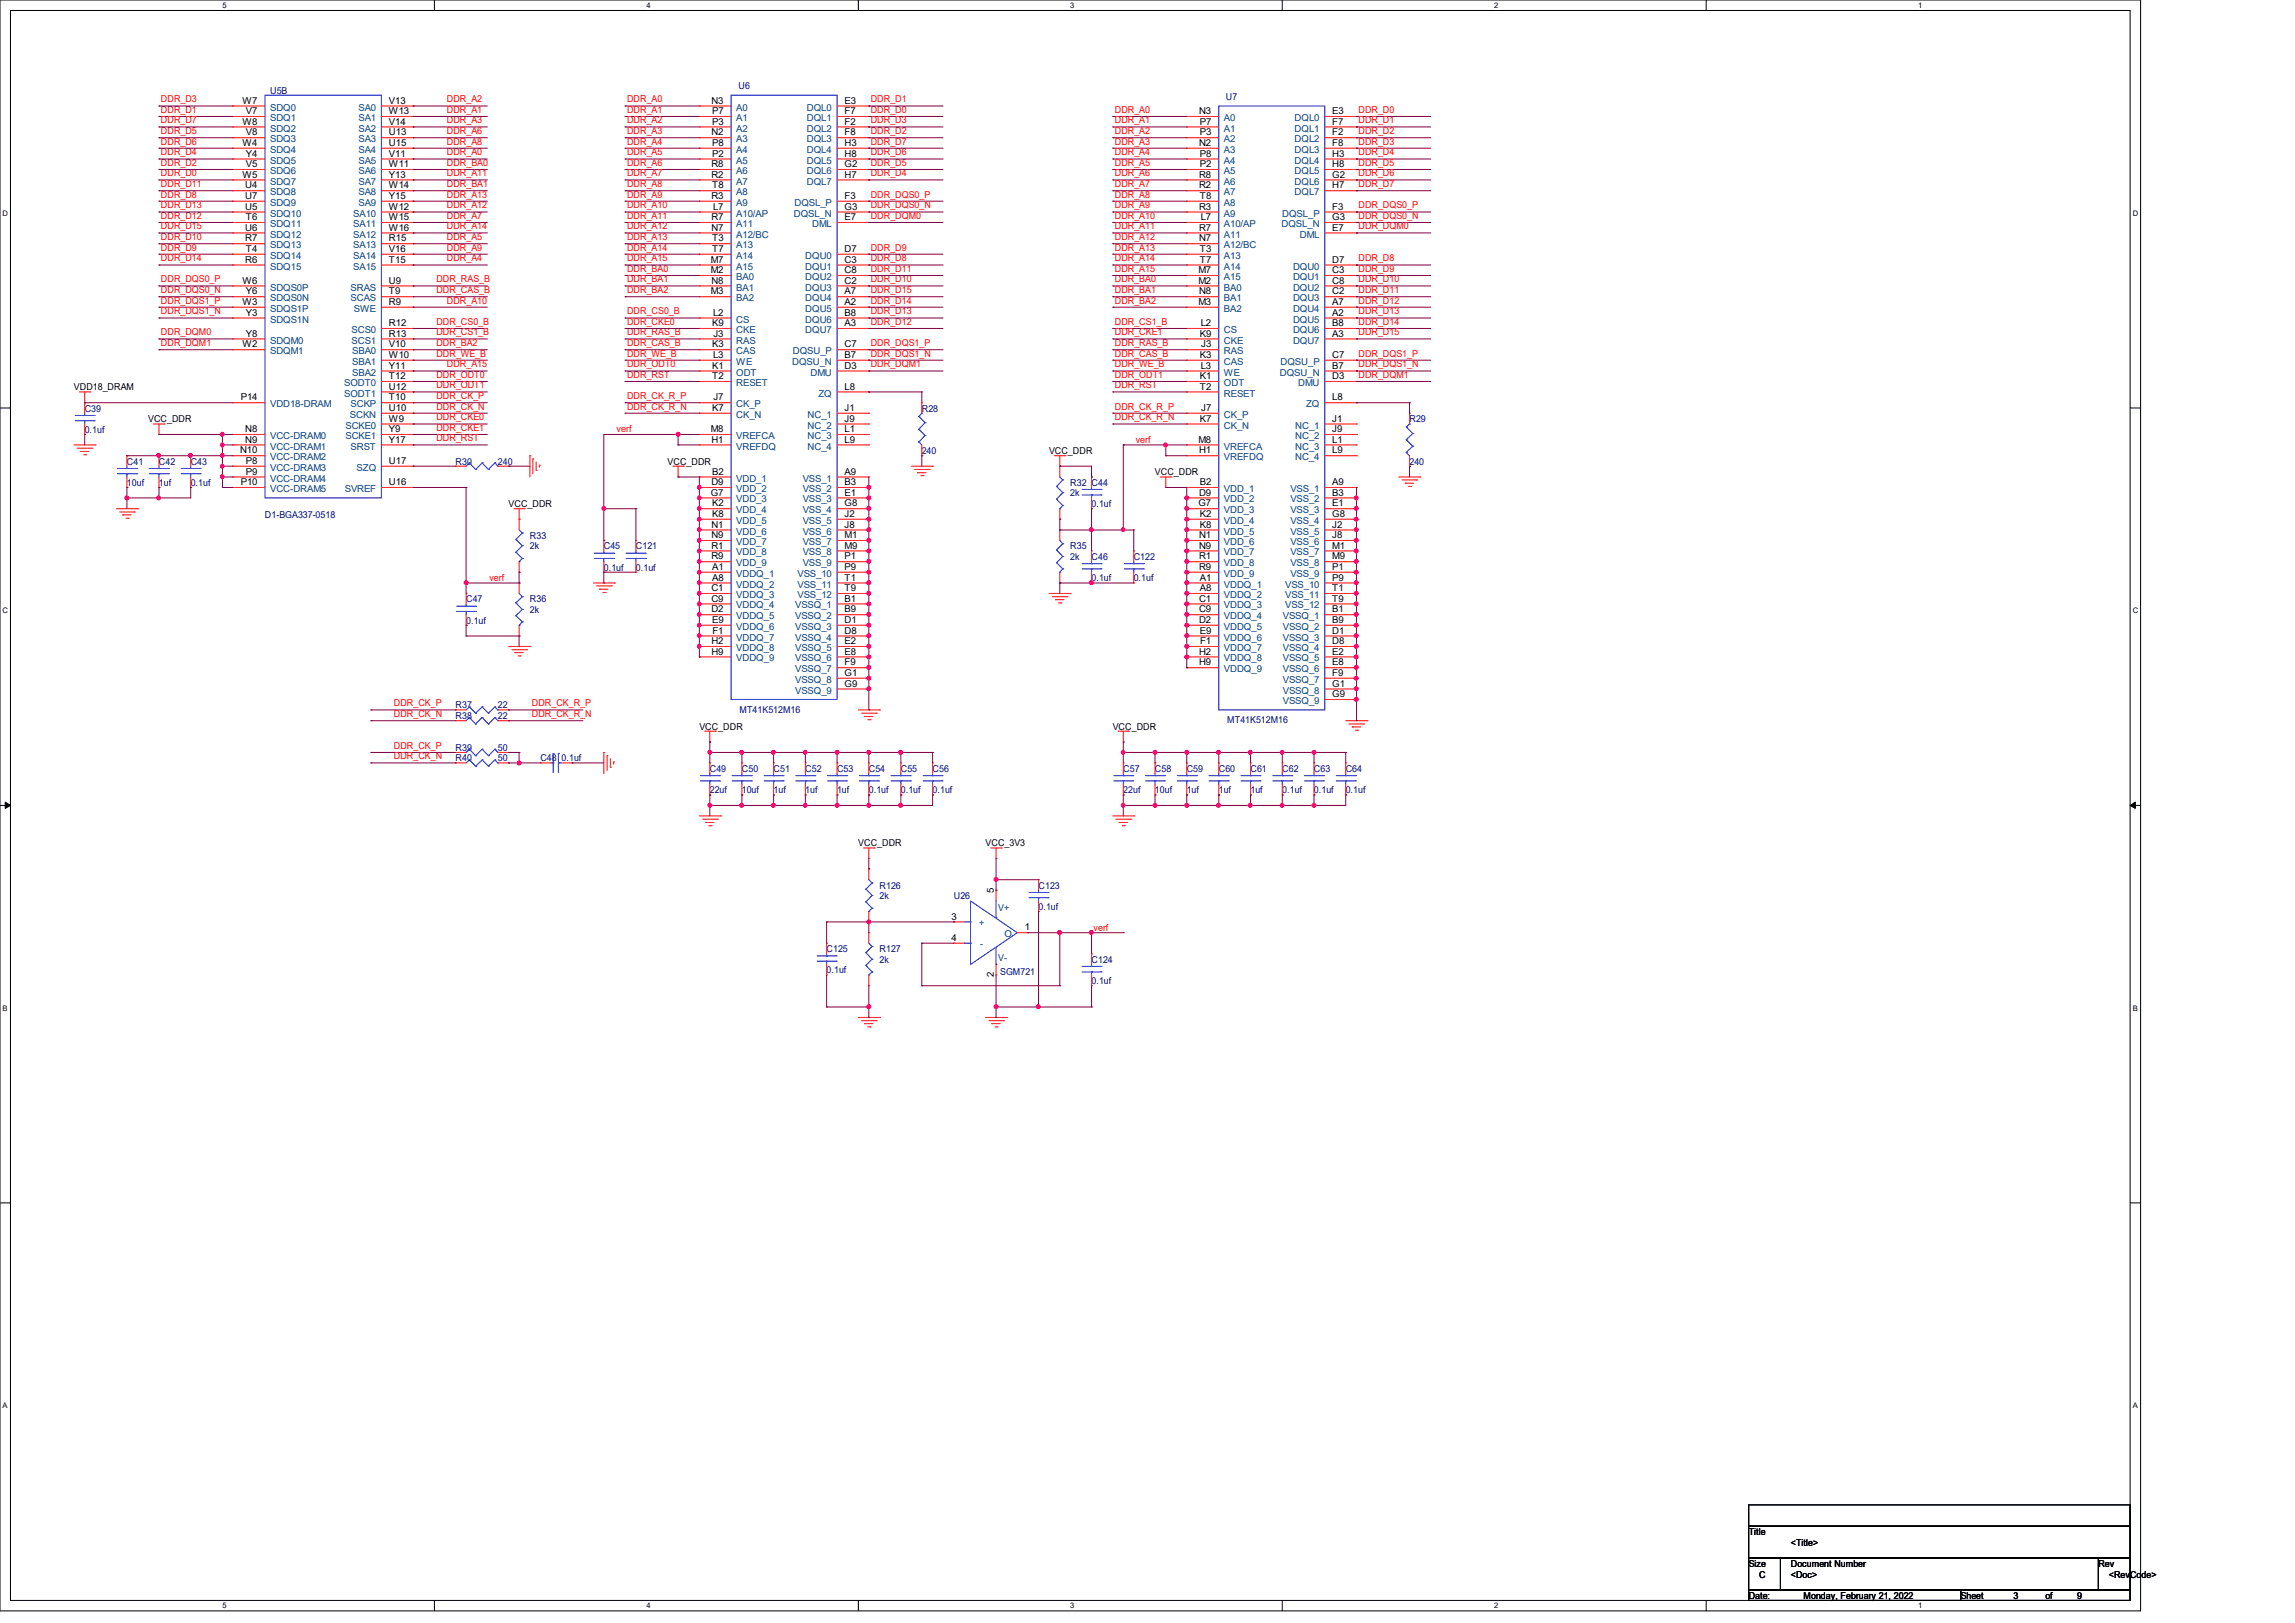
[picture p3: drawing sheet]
<svg xmlns="http://www.w3.org/2000/svg" width="297mm" height="210mm" viewBox="0 0 297 210" stroke-linecap="round" stroke-linejoin="round" font-family="sans-serif">
<defs><g id="words">
<g font-size="1.2" fill="#000080">
<text x="95.6" y="11.6">U6</text>
<text x="35" y="12.1">U5B</text>
<text x="158.7" y="12.9">U7</text>
<text x="11" y="53.3">C39</text>
<text x="119.3" y="53.3">R28</text>
<text x="11" y="56">0.1uf</text>
<text x="119.3" y="58.7">240</text>
<text x="182.4" y="54.6">R29</text>
<text x="16.4" y="60.1">C41</text>
<text x="16.4" y="62.9">10uf</text>
<text x="20.6" y="60.1">C42</text>
<text x="20.6" y="62.9">1uf</text>
<text x="24.7" y="60.1">C43</text>
<text x="24.7" y="62.9">0.1uf</text>
<text x="59" y="60.1">R30</text>
<text x="64.4" y="60.1">240</text>
<text x="138.5" y="62.9">R32 C44</text>
<text x="138.5" y="64.2">2k</text>
<text x="141.3" y="65.6">0.1uf</text>
<text x="182.4" y="60.1">240</text>
<text x="34.3" y="67">D1-BGA337-0518</text>
<text x="68.6" y="69.7">R33</text>
<text x="68.6" y="71.1">2k</text>
<text x="78.1" y="71.1">C45</text>
<text x="82.3" y="71.1">C121</text>
<text x="138.5" y="71.1">R35</text>
<text x="60.3" y="77.9">C47</text>
<text x="68.6" y="77.9">R36</text>
<text x="78.1" y="73.8">0.1uf</text>
<text x="82.3" y="73.8">0.1uf</text>
<text x="138.5" y="72.4">2k</text>
<text x="141.3" y="72.4">C46</text>
<text x="141.3" y="75.2">0.1uf</text>
<text x="146.7" y="72.4">C122</text>
<text x="146.7" y="75.2">0.1uf</text>
<text x="60.3" y="80.7">0.1uf</text>
<text x="68.6" y="79.3">2k</text>
<text x="59" y="91.7">R37</text>
<text x="59" y="93">R38</text>
<text x="64.4" y="91.7">22</text>
<text x="64.4" y="93">22</text>
<text x="95.7" y="92.2">MT41K512M16</text>
<text x="158.8" y="93.6">MT41K512M16</text>
<text x="59" y="97.2">R39</text>
<text x="59" y="98.5">R40</text>
<text x="64.4" y="97.2">50</text>
<text x="64.4" y="98.5">50</text>
<text x="69.9" y="98.5">C48 0.1uf</text>
<text x="91.9" y="99.9">C49</text>
<text x="96" y="99.9">C50</text>
<text x="100.1" y="99.9">C51</text>
<text x="104.2" y="99.9">C52</text>
<text x="108.3" y="99.9">C53</text>
<text x="112.4" y="99.9">C54</text>
<text x="116.6" y="99.9">C55</text>
<text x="120.7" y="99.9">C56</text>
<text x="145.4" y="99.9">C57</text>
<text x="149.5" y="99.9">C58</text>
<text x="153.6" y="99.9">C59</text>
<text x="157.7" y="99.9">C60</text>
<text x="161.8" y="99.9">C61</text>
<text x="165.9" y="99.9">C62</text>
<text x="170" y="99.9">C63</text>
<text x="174.2" y="99.9">C64</text>
<text x="91.9" y="102.6">22uf</text>
<text x="96" y="102.6">10uf</text>
<text x="100.1" y="102.6">1uf</text>
<text x="104.2" y="102.6">1uf</text>
<text x="108.3" y="102.6">1uf</text>
<text x="112.4" y="102.6">0.1uf</text>
<text x="116.6" y="102.6">0.1uf</text>
<text x="120.7" y="102.6">0.1uf</text>
<text x="145.4" y="102.6">22uf</text>
<text x="149.5" y="102.6">10uf</text>
<text x="153.6" y="102.6">1uf</text>
<text x="157.7" y="102.6">1uf</text>
<text x="161.8" y="102.6">1uf</text>
<text x="165.9" y="102.6">0.1uf</text>
<text x="170" y="102.6">0.1uf</text>
<text x="174.2" y="102.6">0.1uf</text>
<text x="113.8" y="115">R126</text>
<text x="113.8" y="116.3">2k</text>
<text x="123.4" y="116.3">U26</text>
<text x="134.4" y="115">C123</text>
<text x="134.4" y="117.7">0.1uf</text>
<text x="107" y="123.2">C125</text>
<text x="107" y="125.9">0.1uf</text>
<text x="113.8" y="123.2">R127</text>
<text x="113.8" y="124.6">2k</text>
<text x="141.3" y="124.6">C124</text>
<text x="129.5" y="126.2">SGM721</text>
<text x="141.3" y="127.3">0.1uf</text>
</g>
<g font-size="1.2" fill="#f00">
<text x="20.8" y="14.6">DDR_D1</text>
<text x="20.8" y="13.3">DDR_D3</text>
<text x="20.8" y="17.4">DDR_D5</text>
<text x="20.8" y="16">DDR_D7</text>
<text x="57.8" y="13.3">DDR_A2</text>
<text x="57.8" y="16">DDR_A3</text>
<text x="57.8" y="17.4">DDR_A6</text>
<text x="57.8" y="14.6">DDR_A1</text>
<text x="81.2" y="13.3">DDR_A0</text>
<text x="81.2" y="14.6">DDR_A1</text>
<text x="81.2" y="16">DDR_A2</text>
<text x="81.2" y="17.4">DDR_A3</text>
<text x="112.7" y="14.6">DDR_D0</text>
<text x="112.7" y="13.3">DDR_D1</text>
<text x="112.7" y="17.4">DDR_D2</text>
<text x="112.7" y="16">DDR_D3</text>
<text x="144.3" y="14.6">DDR_A0</text>
<text x="144.3" y="16">DDR_A1</text>
<text x="144.3" y="17.4">DDR_A2</text>
<text x="175.8" y="14.6">DDR_D0</text>
<text x="175.8" y="16">DDR_D1</text>
<text x="175.8" y="17.4">DDR_D2</text>
<text x="20.8" y="22.8">DDR_D0</text>
<text x="20.8" y="21.5">DDR_D2</text>
<text x="20.8" y="20.1">DDR_D4</text>
<text x="20.8" y="18.7">DDR_D6</text>
<text x="57.8" y="21.5">DDR_BA0</text>
<text x="57.8" y="20.1">DDR_A0</text>
<text x="57.8" y="18.7">DDR_A8</text>
<text x="57.8" y="22.8">DDR_A11</text>
<text x="81.2" y="18.7">DDR_A4</text>
<text x="81.2" y="20.1">DDR_A5</text>
<text x="81.2" y="21.5">DDR_A6</text>
<text x="81.2" y="22.8">DDR_A7</text>
<text x="112.7" y="22.8">DDR_D4</text>
<text x="112.7" y="21.5">DDR_D5</text>
<text x="112.7" y="20.1">DDR_D6</text>
<text x="112.7" y="18.7">DDR_D7</text>
<text x="144.3" y="18.7">DDR_A3</text>
<text x="144.3" y="20.1">DDR_A4</text>
<text x="144.3" y="21.5">DDR_A5</text>
<text x="144.3" y="22.8">DDR_A6</text>
<text x="175.8" y="18.7">DDR_D3</text>
<text x="175.8" y="20.1">DDR_D4</text>
<text x="175.8" y="21.5">DDR_D5</text>
<text x="175.8" y="22.8">DDR_D6</text>
<text x="20.8" y="25.6">DDR_D8</text>
<text x="20.8" y="24.2">DDR_D11</text>
<text x="20.8" y="28.3">DDR_D12</text>
<text x="20.8" y="27">DDR_D13</text>
<text x="20.8" y="29.7">DDR_D15</text>
<text x="57.8" y="24.2">DDR_BA1</text>
<text x="57.8" y="28.3">DDR_A7</text>
<text x="57.8" y="27">DDR_A12</text>
<text x="57.8" y="25.6">DDR_A13</text>
<text x="57.8" y="29.7">DDR_A14</text>
<text x="81.2" y="24.2">DDR_A8</text>
<text x="81.2" y="25.6">DDR_A9</text>
<text x="81.2" y="27">DDR_A10</text>
<text x="81.2" y="28.3">DDR_A11</text>
<text x="81.2" y="29.7">DDR_A12</text>
<text x="112.7" y="25.6">DDR_DQS0_P</text>
<text x="112.7" y="27">DDR_DQS0_N</text>
<text x="112.7" y="28.3">DDR_DQM0</text>
<text x="144.3" y="24.2">DDR_A7</text>
<text x="144.3" y="25.6">DDR_A8</text>
<text x="144.3" y="27">DDR_A9</text>
<text x="144.3" y="28.3">DDR_A10</text>
<text x="144.3" y="29.7">DDR_A11</text>
<text x="175.8" y="27">DDR_DQS0_P</text>
<text x="175.8" y="28.3">DDR_DQS0_N</text>
<text x="175.8" y="29.7">DDR_DQM0</text>
<text x="175.8" y="24.2">DDR_D7</text>
<text x="20.8" y="32.4">DDR_D9</text>
<text x="20.8" y="31.1">DDR_D10</text>
<text x="20.8" y="33.8">DDR_D14</text>
<text x="57.8" y="33.8">DDR_A4</text>
<text x="57.8" y="31.1">DDR_A5</text>
<text x="57.8" y="32.4">DDR_A9</text>
<text x="81.2" y="31.1">DDR_A13</text>
<text x="81.2" y="32.4">DDR_A14</text>
<text x="81.2" y="35.2">DDR_BA0</text>
<text x="81.2" y="33.8">DDR_A15</text>
<text x="112.7" y="33.8">DDR_D8</text>
<text x="112.7" y="32.4">DDR_D9</text>
<text x="112.7" y="35.2">DDR_D11</text>
<text x="144.3" y="31.1">DDR_A12</text>
<text x="144.3" y="32.4">DDR_A13</text>
<text x="144.3" y="33.8">DDR_A14</text>
<text x="144.3" y="35.2">DDR_A15</text>
<text x="175.8" y="33.8">DDR_D8</text>
<text x="175.8" y="35.2">DDR_D9</text>
<text x="20.8" y="39.3">DDR_DQS1_P</text>
<text x="20.8" y="37.9">DDR_DQS0_N</text>
<text x="20.8" y="36.5">DDR_DQS0_P</text>
<text x="20.8" y="40.7">DDR_DQS1_N</text>
<text x="56.5" y="36.5">DDR_RAS_B</text>
<text x="56.5" y="37.9">DDR_CAS_B</text>
<text x="57.8" y="39.3">DDR_A10</text>
<text x="81.2" y="36.5">DDR_BA1</text>
<text x="81.2" y="37.9">DDR_BA2</text>
<text x="81.2" y="40.7">DDR_CS0_B</text>
<text x="112.7" y="36.5">DDR_D10</text>
<text x="112.7" y="40.7">DDR_D13</text>
<text x="112.7" y="39.3">DDR_D14</text>
<text x="112.7" y="37.9">DDR_D15</text>
<text x="144.3" y="36.5">DDR_BA0</text>
<text x="144.3" y="37.9">DDR_BA1</text>
<text x="144.3" y="39.3">DDR_BA2</text>
<text x="175.8" y="36.5">DDR_D10</text>
<text x="175.8" y="37.9">DDR_D11</text>
<text x="175.8" y="39.3">DDR_D12</text>
<text x="175.8" y="40.7">DDR_D13</text>
<text x="20.8" y="44.8">DDR_DQM1</text>
<text x="20.8" y="43.4">DDR_DQM0</text>
<text x="56.5" y="46.1">DDR_WE_B</text>
<text x="56.5" y="42">DDR_CS0_B</text>
<text x="56.5" y="43.4">DDR_CS1_B</text>
<text x="56.5" y="44.8">DDR_BA2</text>
<text x="57.8" y="47.5">DDR_A15</text>
<text x="81.2" y="43.4">DDR_RAS_B</text>
<text x="81.2" y="44.8">DDR_CAS_B</text>
<text x="81.2" y="46.1">DDR_WE_B</text>
<text x="81.2" y="47.5">DDR_ODT0</text>
<text x="81.2" y="42">DDR_CKE0</text>
<text x="112.7" y="44.8">DDR_DQS1_P</text>
<text x="112.7" y="46.1">DDR_DQS1_N</text>
<text x="112.7" y="47.5">DDR_DQM1</text>
<text x="112.7" y="42">DDR_D12</text>
<text x="144.3" y="44.8">DDR_RAS_B</text>
<text x="144.3" y="46.1">DDR_CAS_B</text>
<text x="144.3" y="47.5">DDR_WE_B</text>
<text x="144.3" y="42">DDR_CS1_B</text>
<text x="144.3" y="43.4">DDR_CKE1</text>
<text x="175.8" y="46.1">DDR_DQS1_P</text>
<text x="175.8" y="47.5">DDR_DQS1_N</text>
<text x="175.8" y="42">DDR_D14</text>
<text x="175.8" y="43.4">DDR_D15</text>
<text x="56.5" y="48.9">DDR_ODT0</text>
<text x="56.5" y="50.2">DDR_ODT1</text>
<text x="56.5" y="51.6">DDR_CK_P</text>
<text x="56.5" y="53">DDR_CK_N</text>
<text x="81.2" y="51.6">DDR_CK_R_P</text>
<text x="81.2" y="53">DDR_CK_R_N</text>
<text x="81.2" y="48.9">DDR_RST</text>
<text x="144.3" y="50.2">DDR_RST</text>
<text x="144.3" y="53">DDR_CK_R_P</text>
<text x="144.3" y="48.9">DDR_ODT1</text>
<text x="175.8" y="48.9">DDR_DQM1</text>
<text x="56.5" y="54.4">DDR_CKE0</text>
<text x="56.5" y="55.8">DDR_CKE1</text>
<text x="56.5" y="57.1">DDR_RST</text>
<text x="79.8" y="56">verf</text>
<text x="144.3" y="54.4">DDR_CK_R_N</text>
<text x="147" y="57.3">verf</text>
<text x="63.3" y="75.2">verf</text>
<text x="51" y="91.4">DDR_CK_P</text>
<text x="51" y="92.8">DDR_CK_N</text>
<text x="68.8" y="91.4">DDR_CK_R_P</text>
<text x="68.8" y="92.8">DDR_CK_R_N</text>
<text x="51" y="96.9">DDR_CK_P</text>
<text x="51" y="98.3">DDR_CK_N</text>
<text x="141.5" y="120.4">verf</text>
</g>
<g font-size="1.2">
<text x="31.4" y="13.4">W7</text>
<text x="31.4" y="16.1">W8</text>
<text x="31.8" y="14.8">V7</text>
<text x="31.8" y="17.5">V8</text>
<text x="50.3" y="13.4">V13</text>
<text x="50.3" y="14.8">W13</text>
<text x="50.3" y="16.1">V14</text>
<text x="50.3" y="17.5">U13</text>
<text x="92.1" y="13.4">N3</text>
<text x="92.1" y="17.5">N2</text>
<text x="92.2" y="14.8">P7</text>
<text x="92.2" y="16.1">P3</text>
<text x="109.3" y="13.4">E3</text>
<text x="109.3" y="14.8">F7</text>
<text x="109.3" y="16.1">F2</text>
<text x="109.3" y="17.5">F8</text>
<text x="155.2" y="14.8">N3</text>
<text x="155.3" y="16.1">P7</text>
<text x="155.3" y="17.5">P3</text>
<text x="172.4" y="14.8">E3</text>
<text x="172.4" y="16.1">F7</text>
<text x="172.4" y="17.5">F2</text>
<text x="31.4" y="18.9">W4</text>
<text x="31.4" y="23">W5</text>
<text x="31.8" y="20.3">Y4</text>
<text x="31.8" y="21.6">V5</text>
<text x="50.3" y="18.9">U15</text>
<text x="50.3" y="20.3">V11</text>
<text x="50.3" y="21.6">W11</text>
<text x="50.3" y="23">Y13</text>
<text x="92.1" y="21.6">R8</text>
<text x="92.1" y="23">R2</text>
<text x="92.2" y="18.9">P8</text>
<text x="92.2" y="20.3">P2</text>
<text x="109.3" y="18.9">H3</text>
<text x="109.3" y="20.3">H8</text>
<text x="109.3" y="21.6">G2</text>
<text x="109.3" y="23">H7</text>
<text x="155.2" y="18.9">N2</text>
<text x="155.2" y="23">R8</text>
<text x="155.3" y="20.3">P8</text>
<text x="155.3" y="21.6">P2</text>
<text x="172.4" y="18.9">F8</text>
<text x="172.4" y="20.3">H3</text>
<text x="172.4" y="21.6">H8</text>
<text x="172.4" y="23">G2</text>
<text x="31.7" y="24.4">U4</text>
<text x="31.7" y="25.7">U7</text>
<text x="31.7" y="27.1">U5</text>
<text x="31.7" y="29.8">U6</text>
<text x="31.8" y="28.5">T6</text>
<text x="50.3" y="24.4">W14</text>
<text x="50.3" y="25.7">Y15</text>
<text x="50.3" y="27.1">W12</text>
<text x="50.3" y="28.5">W15</text>
<text x="50.3" y="29.8">W16</text>
<text x="92.1" y="28.5">R7</text>
<text x="92.1" y="29.8">N7</text>
<text x="92.1" y="25.7">R3</text>
<text x="92.2" y="24.4">T8</text>
<text x="92.3" y="27.1">L7</text>
<text x="109.3" y="28.5">E7</text>
<text x="109.3" y="27.1">G3</text>
<text x="109.3" y="25.7">F3</text>
<text x="155.2" y="29.8">R7</text>
<text x="155.2" y="24.4">R2</text>
<text x="155.2" y="27.1">R3</text>
<text x="155.3" y="25.7">T8</text>
<text x="155.4" y="28.5">L7</text>
<text x="172.4" y="29.8">E7</text>
<text x="172.4" y="24.4">H7</text>
<text x="172.4" y="28.5">G3</text>
<text x="172.4" y="27.1">F3</text>
<text x="31.7" y="31.2">R7</text>
<text x="31.7" y="34">R6</text>
<text x="31.8" y="32.6">T4</text>
<text x="50.3" y="31.2">R15</text>
<text x="50.3" y="32.6">V16</text>
<text x="50.3" y="34">T15</text>
<text x="92" y="35.3">M2</text>
<text x="92" y="34">M7</text>
<text x="92.2" y="31.2">T3</text>
<text x="92.2" y="32.6">T7</text>
<text x="109.3" y="32.6">D7</text>
<text x="109.3" y="34">C3</text>
<text x="109.3" y="35.3">C8</text>
<text x="155.1" y="35.3">M7</text>
<text x="155.2" y="31.2">N7</text>
<text x="155.3" y="32.6">T3</text>
<text x="155.3" y="34">T7</text>
<text x="172.4" y="34">D7</text>
<text x="172.4" y="35.3">C3</text>
<text x="31.4" y="36.7">W6</text>
<text x="31.4" y="39.5">W3</text>
<text x="31.8" y="38.1">Y6</text>
<text x="31.8" y="40.9">Y3</text>
<text x="50.3" y="36.7">U9</text>
<text x="50.3" y="38.1">T9</text>
<text x="50.3" y="39.5">R9</text>
<text x="92" y="38.1">M3</text>
<text x="92.1" y="36.7">N8</text>
<text x="92.3" y="40.9">L2</text>
<text x="109.3" y="36.7">C2</text>
<text x="109.3" y="38.1">A7</text>
<text x="109.3" y="39.5">A2</text>
<text x="109.3" y="40.9">B8</text>
<text x="155.1" y="36.7">M2</text>
<text x="155.1" y="39.5">M3</text>
<text x="155.2" y="38.1">N8</text>
<text x="172.4" y="36.7">C8</text>
<text x="172.4" y="38.1">C2</text>
<text x="172.4" y="39.5">A7</text>
<text x="172.4" y="40.9">A2</text>
<text x="31.4" y="45">W2</text>
<text x="31.8" y="43.6">Y8</text>
<text x="50.3" y="42.2">R12</text>
<text x="50.3" y="43.6">R13</text>
<text x="50.3" y="45">V10</text>
<text x="50.3" y="46.3">W10</text>
<text x="50.3" y="47.7">Y11</text>
<text x="92.2" y="45">K3</text>
<text x="92.2" y="42.2">K9</text>
<text x="92.2" y="47.7">K1</text>
<text x="92.3" y="46.3">L3</text>
<text x="92.3" y="43.6">J3</text>
<text x="109.3" y="47.7">D3</text>
<text x="109.3" y="46.3">B7</text>
<text x="109.3" y="45">C7</text>
<text x="109.3" y="42.2">A3</text>
<text x="155.3" y="46.3">K3</text>
<text x="155.3" y="43.6">K9</text>
<text x="155.4" y="42.2">L2</text>
<text x="155.4" y="47.7">L3</text>
<text x="155.4" y="45">J3</text>
<text x="172.4" y="47.7">B7</text>
<text x="172.4" y="46.3">C7</text>
<text x="172.4" y="42.2">B8</text>
<text x="172.4" y="43.6">A3</text>
<text x="9.6" y="50.5">VDD18_DRAM</text>
<text x="31.2" y="51.8">P14</text>
<text x="50.3" y="49.1">T12</text>
<text x="50.3" y="50.4">U12</text>
<text x="50.3" y="51.8">T10</text>
<text x="50.3" y="53.2">U10</text>
<text x="92.2" y="53.2">K7</text>
<text x="92.2" y="49.1">T2</text>
<text x="92.3" y="51.8">J7</text>
<text x="109.3" y="53.2">J1</text>
<text x="109.3" y="50.4">L8</text>
<text x="155.3" y="49.1">K1</text>
<text x="155.3" y="50.4">T2</text>
<text x="155.4" y="53.2">J7</text>
<text x="172.4" y="49.1">D3</text>
<text x="172.4" y="51.8">L8</text>
<text x="19.2" y="54.6">VCC_DDR</text>
<text x="31.1" y="58.7">N10</text>
<text x="31.7" y="55.9">N8</text>
<text x="31.7" y="57.3">N9</text>
<text x="50.3" y="54.6">W9</text>
<text x="50.3" y="55.9">Y9</text>
<text x="50.3" y="57.3">Y17</text>
<text x="92" y="55.9">M8</text>
<text x="92.1" y="57.3">H1</text>
<text x="109.3" y="54.6">J9</text>
<text x="109.3" y="55.9">L1</text>
<text x="109.3" y="57.3">L9</text>
<text x="135.8" y="58.7">VCC_DDR</text>
<text x="155.1" y="57.3">M8</text>
<text x="155.2" y="58.7">H1</text>
<text x="155.3" y="54.6">K7</text>
<text x="172.4" y="54.6">J1</text>
<text x="172.4" y="55.9">J9</text>
<text x="172.4" y="57.3">L1</text>
<text x="172.4" y="58.7">L9</text>
<text x="31.2" y="62.8">P10</text>
<text x="31.8" y="60">P8</text>
<text x="31.8" y="61.4">P9</text>
<text x="50.3" y="60">U17</text>
<text x="50.3" y="62.8">U16</text>
<text x="65.8" y="65.6">VCC_DDR</text>
<text x="86.4" y="60.1">VCC_DDR</text>
<text x="92" y="64.1">G7</text>
<text x="92.1" y="62.8">D9</text>
<text x="92.2" y="61.4">B2</text>
<text x="92.2" y="65.5">K2</text>
<text x="109.3" y="61.4">A9</text>
<text x="109.3" y="62.8">B3</text>
<text x="109.3" y="64.1">E1</text>
<text x="109.3" y="65.5">G8</text>
<text x="149.5" y="61.5">VCC_DDR</text>
<text x="155.1" y="65.5">G7</text>
<text x="155.2" y="64.1">D9</text>
<text x="155.3" y="62.8">B2</text>
<text x="172.4" y="62.8">A9</text>
<text x="172.4" y="64.1">B3</text>
<text x="172.4" y="65.5">E1</text>
<text x="92.1" y="68.3">N1</text>
<text x="92.1" y="69.6">N9</text>
<text x="92.1" y="71">R1</text>
<text x="92.2" y="66.9">K8</text>
<text x="109.3" y="66.9">J2</text>
<text x="109.3" y="68.3">J8</text>
<text x="109.3" y="69.6">M1</text>
<text x="109.3" y="71">M9</text>
<text x="155.2" y="69.6">N1</text>
<text x="155.2" y="71">N9</text>
<text x="155.3" y="66.9">K2</text>
<text x="155.3" y="68.3">K8</text>
<text x="172.4" y="66.9">G8</text>
<text x="172.4" y="68.3">J2</text>
<text x="172.4" y="69.6">J8</text>
<text x="172.4" y="71">M1</text>
<text x="92.1" y="76.5">C1</text>
<text x="92.1" y="77.9">C9</text>
<text x="92.1" y="72.4">R9</text>
<text x="92.2" y="73.7">A1</text>
<text x="92.2" y="75.1">A8</text>
<text x="109.3" y="77.9">B1</text>
<text x="109.3" y="73.7">P9</text>
<text x="109.3" y="75.1">T1</text>
<text x="109.3" y="76.5">T9</text>
<text x="109.3" y="72.4">P1</text>
<text x="155.2" y="77.9">C1</text>
<text x="155.2" y="72.4">R1</text>
<text x="155.2" y="73.7">R9</text>
<text x="155.3" y="75.1">A1</text>
<text x="155.3" y="76.5">A8</text>
<text x="172.4" y="75.1">P9</text>
<text x="172.4" y="76.5">T1</text>
<text x="172.4" y="77.9">T9</text>
<text x="172.4" y="72.4">M9</text>
<text x="172.4" y="73.7">P1</text>
<text x="92.1" y="79.2">D2</text>
<text x="92.1" y="83.4">H2</text>
<text x="92.2" y="80.6">E9</text>
<text x="92.2" y="82">F1</text>
<text x="109.3" y="79.2">B9</text>
<text x="109.3" y="80.6">D1</text>
<text x="109.3" y="82">D8</text>
<text x="109.3" y="83.4">E2</text>
<text x="155.2" y="79.2">C9</text>
<text x="155.2" y="80.6">D2</text>
<text x="155.3" y="82">E9</text>
<text x="155.3" y="83.4">F1</text>
<text x="172.4" y="79.2">B1</text>
<text x="172.4" y="80.6">B9</text>
<text x="172.4" y="82">D1</text>
<text x="172.4" y="83.4">D8</text>
<text x="92.1" y="84.7">H9</text>
<text x="109.3" y="84.7">E8</text>
<text x="109.3" y="86.1">F9</text>
<text x="109.3" y="87.5">G1</text>
<text x="109.3" y="88.9">G9</text>
<text x="155.2" y="84.7">H2</text>
<text x="155.2" y="86.1">H9</text>
<text x="172.4" y="84.7">E2</text>
<text x="172.4" y="86.1">E8</text>
<text x="172.4" y="87.5">F9</text>
<text x="172.4" y="88.9">G1</text>
<text x="90.5" y="94.4">VCC_DDR</text>
<text x="144" y="94.4">VCC_DDR</text>
<text x="172.4" y="90.2">G9</text>
<text x="111.1" y="109.5">VCC_DDR</text>
<text x="127.5" y="109.5">VCC_3V3</text>
<text x="123.1" y="119">3</text>
<text x="128.6" y="115.6" transform="rotate(-90 128.6 115.6)">5</text>
<text x="123.1" y="121.7">4</text>
<text x="132.6" y="120.4">1</text>
<text x="128.6" y="126.4" transform="rotate(-90 128.6 126.4)">2</text>
<text x="226.3" y="198.6">Title</text>
<text x="226.3" y="202.7">Size</text>
<text x="231.8" y="200">&lt;Title&gt;</text>
<text x="231.8" y="202.7">Document Number</text>
<text x="271.6" y="202.7">Rev</text>
<text x="226.3" y="206.9">Date:</text>
<text x="227.7" y="204.1">C</text>
<text x="231.8" y="204.1">&lt;Doc&gt;</text>
<text x="233.4" y="206.9">Monday, February 21, 2022</text>
<text x="253.7" y="206.9">Sheet</text>
<text x="260.6" y="206.9">3</text>
<text x="264.7" y="206.9">of</text>
<text x="268.8" y="206.9">9</text>
<text x="272.9" y="204.1">&lt;RevCode&gt;</text>
</g>
<g font-size="1.2" fill="#004080">
<text x="35" y="14.3">SDQ0</text>
<text x="35" y="15.7">SDQ1</text>
<text x="35" y="17">SDQ2</text>
<text x="46.4" y="14.3">SA0</text>
<text x="46.4" y="15.7">SA1</text>
<text x="46.4" y="17">SA2</text>
<text x="95.3" y="14.3">A0</text>
<text x="95.3" y="15.7">A1</text>
<text x="95.3" y="17">A2</text>
<text x="104.4" y="14.3">DQL0</text>
<text x="104.4" y="15.7">DQL1</text>
<text x="104.4" y="17">DQL2</text>
<text x="158.4" y="15.7">A0</text>
<text x="158.4" y="17">A1</text>
<text x="167.5" y="15.7">DQL0</text>
<text x="167.5" y="17">DQL1</text>
<text x="35" y="18.4">SDQ3</text>
<text x="35" y="19.8">SDQ4</text>
<text x="35" y="21.2">SDQ5</text>
<text x="35" y="22.5">SDQ6</text>
<text x="35" y="23.9">SDQ7</text>
<text x="46.4" y="18.4">SA3</text>
<text x="46.4" y="19.8">SA4</text>
<text x="46.4" y="21.2">SA5</text>
<text x="46.4" y="22.5">SA6</text>
<text x="46.4" y="23.9">SA7</text>
<text x="95.3" y="18.4">A3</text>
<text x="95.3" y="19.8">A4</text>
<text x="95.3" y="21.2">A5</text>
<text x="95.3" y="22.5">A6</text>
<text x="95.3" y="23.9">A7</text>
<text x="104.4" y="18.4">DQL3</text>
<text x="104.4" y="19.8">DQL4</text>
<text x="104.4" y="21.2">DQL5</text>
<text x="104.4" y="22.5">DQL6</text>
<text x="104.4" y="23.9">DQL7</text>
<text x="158.4" y="18.4">A2</text>
<text x="158.4" y="19.8">A3</text>
<text x="158.4" y="21.2">A4</text>
<text x="158.4" y="22.5">A5</text>
<text x="158.4" y="23.9">A6</text>
<text x="167.5" y="18.4">DQL2</text>
<text x="167.5" y="19.8">DQL3</text>
<text x="167.5" y="21.2">DQL4</text>
<text x="167.5" y="22.5">DQL5</text>
<text x="167.5" y="23.9">DQL6</text>
<text x="35" y="25.3">SDQ8</text>
<text x="35" y="26.6">SDQ9</text>
<text x="35" y="28">SDQ10</text>
<text x="35" y="29.4">SDQ11</text>
<text x="45.7" y="28">SA10</text>
<text x="45.7" y="29.4">SA11</text>
<text x="46.4" y="25.3">SA8</text>
<text x="46.4" y="26.6">SA9</text>
<text x="95.3" y="28">A10/AP</text>
<text x="95.3" y="29.4">A11</text>
<text x="95.3" y="25.3">A8</text>
<text x="95.3" y="26.6">A9</text>
<text x="102.7" y="28">DQSL_N</text>
<text x="102.8" y="26.6">DQSL_P</text>
<text x="105.1" y="29.4">DML</text>
<text x="158.4" y="29.4">A10/AP</text>
<text x="158.4" y="25.3">A7</text>
<text x="158.4" y="26.6">A8</text>
<text x="158.4" y="28">A9</text>
<text x="165.9" y="29.4">DQSL_N</text>
<text x="165.9" y="28">DQSL_P</text>
<text x="167.5" y="25.3">DQL7</text>
<text x="35" y="30.7">SDQ12</text>
<text x="35" y="32.1">SDQ13</text>
<text x="35" y="33.5">SDQ14</text>
<text x="35" y="34.9">SDQ15</text>
<text x="45.7" y="30.7">SA12</text>
<text x="45.7" y="32.1">SA13</text>
<text x="45.7" y="33.5">SA14</text>
<text x="45.7" y="34.9">SA15</text>
<text x="95.3" y="30.7">A12/BC</text>
<text x="95.3" y="32.1">A13</text>
<text x="95.3" y="33.5">A14</text>
<text x="95.3" y="34.9">A15</text>
<text x="104.2" y="33.5">DQU0</text>
<text x="104.2" y="34.9">DQU1</text>
<text x="158.4" y="30.7">A11</text>
<text x="158.4" y="32.1">A12/BC</text>
<text x="158.4" y="33.5">A13</text>
<text x="158.4" y="34.9">A14</text>
<text x="167.3" y="34.9">DQU0</text>
<text x="168.2" y="30.7">DML</text>
<text x="35" y="37.6">SDQS0P</text>
<text x="35" y="39">SDQS0N</text>
<text x="35" y="40.3">SDQS1P</text>
<text x="35" y="41.7">SDQS1N</text>
<text x="45.4" y="37.6">SRAS</text>
<text x="45.4" y="39">SCAS</text>
<text x="45.8" y="40.3">SWE</text>
<text x="95.3" y="36.2">BA0</text>
<text x="95.3" y="37.6">BA1</text>
<text x="95.3" y="39">BA2</text>
<text x="95.3" y="41.7">CS</text>
<text x="104.2" y="36.2">DQU2</text>
<text x="104.2" y="37.6">DQU3</text>
<text x="104.2" y="39">DQU4</text>
<text x="104.2" y="40.3">DQU5</text>
<text x="104.2" y="41.7">DQU6</text>
<text x="158.4" y="37.6">BA0</text>
<text x="158.4" y="39">BA1</text>
<text x="158.4" y="40.3">BA2</text>
<text x="158.4" y="36.2">A15</text>
<text x="167.3" y="36.2">DQU1</text>
<text x="167.3" y="37.6">DQU2</text>
<text x="167.3" y="39">DQU3</text>
<text x="167.3" y="40.3">DQU4</text>
<text x="167.3" y="41.7">DQU5</text>
<text x="35" y="44.4">SDQM0</text>
<text x="35" y="45.8">SDQM1</text>
<text x="45.5" y="43.1">SCS0</text>
<text x="45.5" y="44.4">SCS1</text>
<text x="45.6" y="45.8">SBA0</text>
<text x="45.6" y="47.2">SBA1</text>
<text x="95.3" y="45.8">CAS</text>
<text x="95.3" y="43.1">CKE</text>
<text x="95.3" y="44.4">RAS</text>
<text x="95.3" y="47.2">WE</text>
<text x="102.5" y="47.2">DQSU_N</text>
<text x="102.6" y="45.8">DQSU_P</text>
<text x="104.2" y="43.1">DQU7</text>
<text x="158.4" y="47.2">CAS</text>
<text x="158.4" y="44.4">CKE</text>
<text x="158.4" y="43.1">CS</text>
<text x="158.4" y="45.8">RAS</text>
<text x="165.7" y="47.2">DQSU_P</text>
<text x="167.3" y="43.1">DQU6</text>
<text x="167.3" y="44.4">DQU7</text>
<text x="35" y="52.7">VDD18-DRAM</text>
<text x="44.5" y="50">SODT0</text>
<text x="44.5" y="51.3">SODT1</text>
<text x="45.4" y="52.7">SCKP</text>
<text x="45.6" y="48.6">SBA2</text>
<text x="95.3" y="52.7">CK_P</text>
<text x="95.3" y="48.6">ODT</text>
<text x="95.3" y="50">RESET</text>
<text x="104.9" y="48.6">DMU</text>
<text x="105.9" y="51.3">ZQ</text>
<text x="158.4" y="50">ODT</text>
<text x="158.4" y="51.3">RESET</text>
<text x="158.4" y="48.6">WE</text>
<text x="165.6" y="48.6">DQSU_N</text>
<text x="168" y="50">DMU</text>
<text x="169" y="52.7">ZQ</text>
<text x="35" y="56.8">VCC-DRAM0</text>
<text x="35" y="58.2">VCC-DRAM1</text>
<text x="35" y="59.6">VCC-DRAM2</text>
<text x="44.7" y="55.5">SCKE0</text>
<text x="44.7" y="56.8">SCKE1</text>
<text x="45.3" y="54.1">SCKN</text>
<text x="45.4" y="58.2">SRST</text>
<text x="95.3" y="54.1">CK_N</text>
<text x="95.3" y="56.8">VREFCA</text>
<text x="95.3" y="58.2">VREFDQ</text>
<text x="104.5" y="54.1">NC_1</text>
<text x="104.5" y="55.5">NC_2</text>
<text x="104.5" y="56.8">NC_3</text>
<text x="104.5" y="58.2">NC_4</text>
<text x="158.4" y="55.5">CK_N</text>
<text x="158.4" y="54.1">CK_P</text>
<text x="158.4" y="58.2">VREFCA</text>
<text x="158.4" y="59.6">VREFDQ</text>
<text x="167.6" y="55.5">NC_1</text>
<text x="167.6" y="56.8">NC_2</text>
<text x="167.6" y="58.2">NC_3</text>
<text x="167.6" y="59.6">NC_4</text>
<text x="35" y="60.9">VCC-DRAM3</text>
<text x="35" y="62.3">VCC-DRAM4</text>
<text x="35" y="63.7">VCC-DRAM5</text>
<text x="44.6" y="63.7">SVREF</text>
<text x="46.1" y="60.9">SZQ</text>
<text x="95.3" y="62.3">VDD_1</text>
<text x="95.3" y="63.7">VDD_2</text>
<text x="95.3" y="65">VDD_3</text>
<text x="103.9" y="62.3">VSS_1</text>
<text x="103.9" y="63.7">VSS_2</text>
<text x="103.9" y="65">VSS_3</text>
<text x="158.4" y="63.7">VDD_1</text>
<text x="158.4" y="65">VDD_2</text>
<text x="167" y="63.7">VSS_1</text>
<text x="167" y="65">VSS_2</text>
<text x="95.3" y="66.4">VDD_4</text>
<text x="95.3" y="67.8">VDD_5</text>
<text x="95.3" y="69.2">VDD_6</text>
<text x="95.3" y="70.5">VDD_7</text>
<text x="95.3" y="71.9">VDD_8</text>
<text x="103.9" y="66.4">VSS_4</text>
<text x="103.9" y="67.8">VSS_5</text>
<text x="103.9" y="69.2">VSS_6</text>
<text x="103.9" y="70.5">VSS_7</text>
<text x="103.9" y="71.9">VSS_8</text>
<text x="158.4" y="66.4">VDD_3</text>
<text x="158.4" y="67.8">VDD_4</text>
<text x="158.4" y="69.2">VDD_5</text>
<text x="158.4" y="70.5">VDD_6</text>
<text x="158.4" y="71.9">VDD_7</text>
<text x="167" y="66.4">VSS_3</text>
<text x="167" y="67.8">VSS_4</text>
<text x="167" y="69.2">VSS_5</text>
<text x="167" y="70.5">VSS_6</text>
<text x="167" y="71.9">VSS_7</text>
<text x="95.3" y="74.6">VDDQ_1</text>
<text x="95.3" y="76">VDDQ_2</text>
<text x="95.3" y="77.4">VDDQ_3</text>
<text x="95.3" y="73.3">VDD_9</text>
<text x="103.2" y="74.6">VSS_10</text>
<text x="103.2" y="76">VSS_11</text>
<text x="103.2" y="77.4">VSS_12</text>
<text x="103.9" y="73.3">VSS_9</text>
<text x="158.4" y="76">VDDQ_1</text>
<text x="158.4" y="77.4">VDDQ_2</text>
<text x="158.4" y="73.3">VDD_8</text>
<text x="158.4" y="74.6">VDD_9</text>
<text x="166.3" y="76">VSS_10</text>
<text x="166.3" y="77.4">VSS_11</text>
<text x="167" y="73.3">VSS_8</text>
<text x="167" y="74.6">VSS_9</text>
<text x="95.3" y="78.7">VDDQ_4</text>
<text x="95.3" y="80.1">VDDQ_5</text>
<text x="95.3" y="81.5">VDDQ_6</text>
<text x="95.3" y="82.9">VDDQ_7</text>
<text x="102.9" y="78.7">VSSQ_1</text>
<text x="102.9" y="80.1">VSSQ_2</text>
<text x="102.9" y="81.5">VSSQ_3</text>
<text x="102.9" y="82.9">VSSQ_4</text>
<text x="158.4" y="78.7">VDDQ_3</text>
<text x="158.4" y="80.1">VDDQ_4</text>
<text x="158.4" y="81.5">VDDQ_5</text>
<text x="158.4" y="82.9">VDDQ_6</text>
<text x="166" y="80.1">VSSQ_1</text>
<text x="166" y="81.5">VSSQ_2</text>
<text x="166" y="82.9">VSSQ_3</text>
<text x="166.3" y="78.7">VSS_12</text>
<text x="95.3" y="84.2">VDDQ_8</text>
<text x="95.3" y="85.6">VDDQ_9</text>
<text x="102.9" y="84.2">VSSQ_5</text>
<text x="102.9" y="85.6">VSSQ_6</text>
<text x="102.9" y="87">VSSQ_7</text>
<text x="102.9" y="88.3">VSSQ_8</text>
<text x="102.9" y="89.7">VSSQ_9</text>
<text x="158.4" y="84.2">VDDQ_7</text>
<text x="158.4" y="85.6">VDDQ_8</text>
<text x="158.4" y="87">VDDQ_9</text>
<text x="166" y="84.2">VSSQ_4</text>
<text x="166" y="85.6">VSSQ_5</text>
<text x="166" y="87">VSSQ_6</text>
<text x="166" y="88.3">VSSQ_7</text>
<text x="166" y="89.7">VSSQ_8</text>
<text x="166" y="91.1">VSSQ_9</text>
<text x="126.7" y="119.8">+</text>
<text x="129.2" y="117.9">V+</text>
<text x="126.9" y="122.5">-</text>
<text x="129.2" y="124.4">V-</text>
<text x="130" y="121.3">O</text>
</g>
<g font-size="1">
<text x="28.8" y="1">5</text>
<text x="83.7" y="1">4</text>
<text x="138.5" y="1">3</text>
<text x="193.4" y="1">2</text>
<text x="248.2" y="1">1</text>
<text x=".3" y="27.9">D</text>
<text x="276" y="27.9">D</text>
<text x=".3" y="79.4">C</text>
<text x="276" y="79.4">C</text>
<text x=".3" y="130.8">B</text>
<text x="276" y="130.8">B</text>
<text x=".3" y="182.2">A</text>
<text x="276" y="182.2">A</text>
<text x="28.8" y="208.1">5</text>
<text x="83.7" y="208.1">4</text>
<text x="138.5" y="208.1">3</text>
<text x="193.4" y="208.1">2</text>
<text x="248.2" y="208.1">1</text>
</g>
</g></defs>
<path d="M0 0h277v208.4h-277zM1.4 1.4h274.3v205.7h-274.3z" fill="none" stroke="#000" stroke-width=".13"/>
<g fill="#fff">
<path d="M28.8 .1h.5v1.1h-.5z"/>
<path d="M28.8 207.2h.5v1.1h-.5z"/>
</g>
<path d="M56.2 0v1.4M56.2 207.1v1.3" fill="none" stroke="#000" stroke-width=".13"/>
<g fill="#fff">
<path d="M83.7 .1h.5v1.1h-.5z"/>
<path d="M83.7 207.2h.5v1.1h-.5z"/>
</g>
<path d="M111.1 0v1.4M111.1 207.1v1.3" fill="none" stroke="#000" stroke-width=".13"/>
<g fill="#fff">
<path d="M138.5 .1h.6v1.1h-.6z"/>
<path d="M138.5 207.2h.6v1.1h-.6z"/>
</g>
<path d="M165.9 0v1.4M165.9 207.1v1.3" fill="none" stroke="#000" stroke-width=".13"/>
<g fill="#fff">
<path d="M193.4 .1h.5v1.1h-.5z"/>
<path d="M193.4 207.2h.5v1.1h-.5z"/>
</g>
<path d="M220.8 0v1.4M220.8 207.1v1.3" fill="none" stroke="#000" stroke-width=".13"/>
<g fill="#fff">
<path d="M248.2 .1h.6v1.1h-.6z"/>
<path d="M248.2 207.2h.6v1.1h-.6z"/>
<path d="M.3 27.1h.8v1.1h-.8z"/>
<path d="M276 27.1h.7v1.1h-.7z"/>
<path d="M.3 78.5h.8v1.1h-.8z"/>
<path d="M276 78.5h.7v1.1h-.7z"/>
</g>
<path d="M0 52.8h1.4M275.7 52.8h1.3" fill="none" stroke="#000" stroke-width=".13"/>
<g fill="#fff">
<path d="M.3 129.9h.7v1.1h-.7z"/>
<path d="M276 129.9h.6v1.1h-.6z"/>
</g>
<path d="M0 104.2h1.4M275.7 104.2h1.3" fill="none" stroke="#000" stroke-width=".13"/>
<path d="M.7 103.8l.7 .4-.7 .4zM275.7 104.2l.7-.4v.8z" fill="#000" stroke="#000" stroke-width=".13"/>
<g fill="#fff">
<path d="M.3 181.4h.7v1.1h-.7z"/>
<path d="M276 181.4h.6v1.1h-.6z"/>
</g>
<path d="M0 155.7h1.4M275.7 155.7h1.3M226.3 194.7h49.4v2.8h-49.4zM226.3 197.5h49.4v4.1h-49.4zM226.3 201.6h4.1v4.1h-4.1zM226.3 205.7h27.4v1.4h-27.4zM230.4 201.6h41.2v4.1h-41.2zM253.7 205.7h22v1.4h-22zM271.6 201.6h4.1v4.1h-4.1z" fill="none" stroke="#000" stroke-width=".13"/>
<g fill="none" stroke="#f00" stroke-width=".13">
<path d="M30.1 13.7h.1M30.1 15.1h.1M30.1 16.4h.1M30.1 17.8h.1M30.1 19.2h.1M30.1 13.7h4.2M30.1 15.1h4.2M30.1 16.4h4.2M30.1 17.8h4.2M30.1 19.2h4.2M49.4 13.7h4.1M49.4 15.1h4.1"/>
<path d="M49.4 16.4h4.1M49.4 17.8h4.1M49.4 19.2h4.1M53.5 13.7h.1M53.5 15.1h.1M53.5 16.4h.1M53.5 17.8h.1M53.5 19.2h.1M90.5 13.7h.1M90.5 15.1h.1M90.5 16.4h.1M90.5 17.8h.1"/>
<path d="M90.5 19.2h.1M90.5 13.7h4.1M90.5 15.1h4.1M90.5 16.4h4.1M90.5 17.8h4.1M90.5 19.2h4.1M108.3 13.7h4.1M108.3 15.1h4.1M108.3 16.4h4.1M108.3 17.8h4.1M108.3 19.2h4.1M112.4 13.7h.1"/>
<path d="M112.4 15.1h.1M112.4 16.4h.1M112.4 17.8h.1M112.4 19.2h.1M153.6 15.1h.1M153.6 16.4h.1M153.6 17.8h.1M153.6 19.2h.1M153.6 15.1h4.1M153.6 16.4h4.1M153.6 17.8h4.1M153.6 19.2h4.1"/>
<path d="M171.4 15.1h4.2M171.4 16.4h4.2M171.4 17.8h4.2M171.4 19.2h4.2M175.6 15.1h.1M175.6 16.4h.1M175.6 17.8h.1M175.6 19.2h.1M30.1 20.6h.1M30.1 21.9h.1M30.1 23.3h.1M30.1 24.7h.1"/>
<path d="M30.1 26h.1M30.1 27.4h.1M30.1 28.8h.1M30.1 30.1h.1M30.1 31.5h.1M30.1 32.9h.1M30.1 34.3h.1M30.1 37h.1M30.1 38.4h.1M30.1 39.8h.1M30.1 27.4h4.2M30.1 28.8h4.2"/>
<path d="M30.1 30.1h4.2M30.1 31.5h4.2M30.1 32.9h4.2M30.1 20.6h4.2M30.1 21.9h4.2M30.1 23.3h4.2M30.1 24.7h4.2M30.1 26h4.2M30.1 37h4.2M30.1 38.4h4.2M30.1 34.3h4.2M30.1 39.8h4.2"/>
<path d="M49.4 27.4h4.1M49.4 28.8h4.1M49.4 30.1h4.1M49.4 31.5h4.1M49.4 32.9h4.1M49.4 20.6h4.1M49.4 21.9h4.1M49.4 23.3h4.1M49.4 24.7h4.1M49.4 26h4.1M49.4 37h4.1M49.4 38.4h4.1"/>
<path d="M49.4 34.3h4.1M49.4 39.8h4.1M53.5 20.6h.1M53.5 21.9h.1M53.5 23.3h.1M53.5 24.7h.1M53.5 26h.1M53.5 27.4h.1M53.5 28.8h.1M53.5 30.1h.1M53.5 31.5h.1M53.5 32.9h.1"/>
<path d="M53.5 34.3h.1M53.5 37h.1M53.5 38.4h.1M53.5 39.8h.1M90.5 27.4h.1M90.5 28.8h.1M90.5 30.1h.1M90.5 31.5h.1M90.5 32.9h.1M90.5 20.6h.1M90.5 21.9h.1M90.5 23.3h.1"/>
<path d="M90.5 24.7h.1M90.5 26h.1M90.5 35.6h.1M90.5 37h.1M90.5 38.4h.1M90.5 34.3h.1M90.5 27.4h4.1M90.5 28.8h4.1M90.5 30.1h4.1M90.5 31.5h4.1M90.5 32.9h4.1M90.5 20.6h4.1"/>
<path d="M90.5 21.9h4.1M90.5 23.3h4.1M90.5 24.7h4.1M90.5 26h4.1M90.5 35.6h4.1M90.5 37h4.1M90.5 38.4h4.1M90.5 34.3h4.1M108.3 27.4h4.1M108.3 28.8h4.1M108.3 32.9h4.1M108.3 20.6h4.1"/>
<path d="M108.3 21.9h4.1M108.3 23.3h4.1M108.3 26h4.1M108.3 35.6h4.1M108.3 37h4.1M108.3 38.4h4.1M108.3 34.3h4.1M108.3 39.8h4.1M112.4 28.8h.1M112.4 20.6h.1M112.4 21.9h.1M112.4 23.3h.1"/>
<path d="M112.4 27.4h.1M112.4 26h.1M112.4 32.9h.1M112.4 34.3h.1M112.4 35.6h.1M112.4 37h.1M112.4 38.4h.1M112.4 39.8h.1M153.6 28.8h.1M153.6 30.1h.1M153.6 31.5h.1M153.6 32.9h.1"/>
<path d="M153.6 34.3h.1M153.6 20.6h.1M153.6 21.9h.1M153.6 23.3h.1M153.6 24.7h.1M153.6 26h.1M153.6 27.4h.1M153.6 37h.1M153.6 38.4h.1M153.6 39.8h.1M153.6 35.6h.1M153.6 27.4h4.1"/>
<path d="M153.6 28.8h4.1M153.6 30.1h4.1M153.6 31.5h4.1M153.6 32.9h4.1M153.6 20.6h4.1M153.6 21.9h4.1M153.6 23.3h4.1M153.6 24.7h4.1M153.6 26h4.1M153.6 35.6h4.1M153.6 37h4.1M153.6 38.4h4.1"/>
<path d="M153.6 34.3h4.1M153.6 39.8h4.1M171.4 27.4h4.2M171.4 28.8h4.2M171.4 30.1h4.2M171.4 20.6h4.2M171.4 21.9h4.2M171.4 23.3h4.2M171.4 24.7h4.2M171.4 35.6h4.2M171.4 37h4.2M171.4 38.4h4.2"/>
<path d="M171.4 34.3h4.2M171.4 39.8h4.2M175.6 30.1h.1M175.6 20.6h.1M175.6 21.9h.1M175.6 23.3h.1M175.6 24.7h.1M175.6 28.8h.1M175.6 27.4h.1M175.6 34.3h.1M175.6 35.6h.1M175.6 37h.1"/>
<path d="M175.6 38.4h.1M175.6 39.8h.1M9.6 57.6h2.7M10 58h1.9M10.3 50.7h1.3M10.4 58.4h.1M10.4 58.4h1.1M10.8 58.8h.3M11 52.1h.1M11 56.2h.1M11 50.7v2.8M11 54.9v1.3"/>
<path d="M11.1 58.8h.1M11.6 50.7h.1M11.9 58h.1M12.3 57.6h.1M16.4 59h.1M16.4 59v1.3M19.9 54.9h1.4M20.6 56.2h.1M20.6 59h.1M20.6 54.9v1.3M20.6 59v1.3M21.3 54.9h.1"/>
<path d="M24.7 59h.1M24.7 59v1.3M30.1 41.1h.1M30.1 43.9h.1M30.1 45.3h.1M30.1 52.1h.1M30.1 56.2h.1M30.1 57.6h.1M30.1 59h.1M30.1 59h4.2M30.1 57.6h4.2M30.1 45.3h4.2"/>
<path d="M30.1 52.1h4.2M30.1 41.1h4.2M30.1 56.2h4.2M30.1 43.9h4.2M49.4 54.9h4.1M49.4 57.6h4.1M49.4 50.7h4.1M49.4 45.3h4.1M49.4 42.5h4.1M49.4 53.5h4.1M49.4 52.1h4.1M49.4 48h4.1"/>
<path d="M49.4 46.6h4.1M49.4 56.2h4.1M49.4 43.9h4.1M49.4 49.4h4.1M53.5 42.5h.1M53.5 43.9h.1M53.5 45.3h.1M53.5 46.6h.1M53.5 48h.1M53.5 49.4h.1M53.5 50.7h.1M53.5 52.1h.1"/>
<path d="M53.5 53.5h.1M53.5 54.9h.1M53.5 56.2h.1M53.5 57.6h.1M68.6 59h.1M68.6 59v2.7M69 59.4h.1M69 59.4v1.9M69.4 59.8v1.1M90.5 45.3h.1M90.5 42.5h.1M90.5 53.5h.1"/>
<path d="M90.5 52.1h.1M90.5 41.1h.1M90.5 48h.1M90.5 43.9h.1M90.5 49.4h.1M90.5 56.2h.1M90.5 57.6h.1M90.5 46.6h.1M90.5 57.6h4.1M90.5 45.3h4.1M90.5 42.5h4.1M90.5 53.5h4.1"/>
<path d="M90.5 52.1h4.1M90.5 41.1h4.1M90.5 48h4.1M90.5 46.6h4.1M90.5 56.2h4.1M90.5 43.9h4.1M90.5 49.4h4.1M108.3 54.9h4.1M108.3 57.6h4.1M108.3 50.7h4.1M108.3 45.3h4.1M108.3 42.5h4.1"/>
<path d="M108.3 53.5h4.1M108.3 41.1h4.1M108.3 48h4.1M108.3 46.6h4.1M108.3 56.2h4.1M112.4 48h.1M112.4 46.6h.1M112.4 45.3h.1M112.4 41.1h.1M112.4 42.5h.1M112.4 53.5h.1M112.4 54.9h.1"/>
<path d="M112.4 56.2h.1M112.4 57.6h.1M112.4 50.7h.1M119.3 59h.1M119.3 52.1h.1M119.3 52.1v1.4M119.3 57.6v1.4M136.4 59h1.4M137.2 59v2.7M137.8 59h.1M153.6 46.6h.1M153.6 43.9h.1"/>
<path d="M153.6 54.9h.1M153.6 53.5h.1M153.6 42.5h.1M153.6 49.4h.1M153.6 45.3h.1M153.6 50.7h.1M153.6 57.6h.1M153.6 59h.1M153.6 48h.1M153.6 59h4.1M153.6 54.9h4.1M153.6 57.6h4.1"/>
<path d="M153.6 50.7h4.1M153.6 45.3h4.1M153.6 42.5h4.1M153.6 53.5h4.1M153.6 48h4.1M153.6 46.6h4.1M153.6 43.9h4.1M153.6 49.4h4.1M171.4 59h4.2M171.4 54.9h4.2M171.4 57.6h4.2M171.4 42.5h4.2"/>
<path d="M171.4 52.1h4.2M171.4 41.1h4.2M171.4 48h4.2M171.4 46.6h4.2M171.4 56.2h4.2M171.4 43.9h4.2M171.4 49.4h4.2M175.6 49.4h.1M175.6 48h.1M175.6 46.6h.1M175.6 41.1h.1M175.6 42.5h.1"/>
<path d="M175.6 43.9h.1M175.6 54.9h.1M175.6 56.2h.1M175.6 57.6h.1M175.6 59h.1M175.6 52.1h.1M182.4 53.5h.1M182.4 53.5v1.4M182.4 59v1.3M15.1 65.8h2.7M15.5 66.3h1.9M15.9 66.6h.1"/>
<path d="M15.9 66.6h1.1M16.3 67.1h.3M16.4 63.1h.1M16.4 61.7v1.4M16.6 67.1h.1M17.4 66.3h.1M17.8 65.8h.1M20.6 63.1h.1M20.6 61.7v1.4M24.7 63.1h.1M24.7 61.7v1.4M30.1 60.3h.1"/>
<path d="M30.1 61.7h.1M30.1 63.1h.1M30.1 60.3h4.2M30.1 61.7h4.2M30.1 63.1h4.2M49.4 60.3h4.1M49.4 63.1h4.1M53.5 60.3h.1M53.5 63.1h.1M59 60.3h.1M59 60.3h1.3M60.3 76.8h.1"/>
<path d="M60.3 76.8v1.3M60.3 79.5v1.4M64.4 60.3h1.4M65.8 60.3h.1M66.5 65.8h1.4M67.2 67.2h.1M67.2 75.4h.1M67.2 74h.1M67.2 65.8v2.8M67.2 72.7v1.3M67.2 75.4v1.4M67.9 65.8h.1"/>
<path d="M69.4 60.9h.1M69.8 60.2h.1M69.8 60.2v.3M76.8 75.4h2.7M77.2 75.8h1.9M77.6 76.2h.1M77.6 76.2h1.1M78 76.7h.3M78.1 69.9h.1M78.1 74h.1M78.1 69.9v1.4M78.1 72.7v1.3"/>
<path d="M78.3 76.7h.1M79.1 75.8h.1M79.5 75.4h.1M82.3 69.9h.1M82.3 74h.1M82.3 69.9v1.4M82.3 72.7v1.3M87.1 60.3h1.3M87.8 61.7h.1M87.8 60.3v1.4M88.4 60.3h.1M90.5 74h.1"/>
<path d="M90.5 75.4h.1M90.5 76.8h.1M90.5 78.1h.1M90.5 79.5h.1M90.5 61.7h.1M90.5 63.1h.1M90.5 64.4h.1M90.5 65.8h.1M90.5 67.2h.1M90.5 68.6h.1M90.5 69.9h.1M90.5 71.3h.1"/>
<path d="M90.5 72.7h.1M90.5 65.8h4.1M90.5 75.4h4.1M90.5 61.7h4.1M90.5 76.8h4.1M90.5 74h4.1M90.5 78.1h4.1M90.5 79.5h4.1M90.5 63.1h4.1M90.5 64.4h4.1M90.5 67.2h4.1M90.5 68.6h4.1"/>
<path d="M90.5 69.9h4.1M90.5 71.3h4.1M90.5 72.7h4.1M108.3 65.8h4.1M108.3 75.4h4.1M108.3 61.7h4.1M108.3 76.8h4.1M108.3 74h4.1M108.3 78.1h4.1M108.3 79.5h4.1M108.3 63.1h4.1M108.3 64.4h4.1"/>
<path d="M108.3 67.2h4.1M108.3 68.6h4.1M108.3 69.9h4.1M108.3 71.3h4.1M108.3 72.7h4.1M112.4 78.1h.1M112.4 79.5h.1M112.4 61.7h.1M112.4 74h.1M112.4 75.4h.1M112.4 76.8h.1M112.4 63.1h.1"/>
<path d="M112.4 64.4h.1M112.4 65.8h.1M112.4 67.2h.1M112.4 68.6h.1M112.4 69.9h.1M112.4 71.3h.1M112.4 72.7h.1M117.9 60.3h2.8M118.4 60.7h1.9M118.7 61.2h.1M118.7 61.2h1.1M119.2 61.6h.3"/>
<path d="M119.5 61.6h.1M120.3 60.7h.1M120.7 60.3h.1M135.8 76.8h2.7M136.2 77.2h1.9M136.6 77.6h.1M136.6 77.6h1.1M137 78h.3M137.2 60.3h.1M137.2 67.2h.1M137.2 68.6h.1M137.2 75.4h.1"/>
<path d="M137.2 65.8v1.4M137.2 68.6v1.3M137.2 74v1.4M137.3 78h.1M138.1 77.2h.1M138.5 76.8h.1M141.3 61.7h.1M141.3 65.8h.1M141.3 71.3h.1M141.3 75.4h.1M141.3 61.7v1.4M141.3 64.4v1.4"/>
<path d="M141.3 71.3v1.4M141.3 74v1.4M146.7 71.3h.1M146.7 75.4h.1M146.7 71.3v1.4M146.7 74v1.4M150.2 61.7h1.4M150.9 63.1h.1M150.9 61.7v1.4M151.6 61.7h.1M153.6 75.4h.1M153.6 76.8h.1"/>
<path d="M153.6 78.1h.1M153.6 79.5h.1M153.6 63.1h.1M153.6 64.4h.1M153.6 65.8h.1M153.6 67.2h.1M153.6 68.6h.1M153.6 69.9h.1M153.6 71.3h.1M153.6 72.7h.1M153.6 74h.1M153.6 65.8h4.1"/>
<path d="M153.6 75.4h4.1M153.6 76.8h4.1M153.6 74h4.1M153.6 78.1h4.1M153.6 79.5h4.1M153.6 63.1h4.1M153.6 64.4h4.1M153.6 67.2h4.1M153.6 68.6h4.1M153.6 69.9h4.1M153.6 71.3h4.1M153.6 72.7h4.1"/>
<path d="M171.4 65.8h4.2M171.4 75.4h4.2M171.4 76.8h4.2M171.4 74h4.2M171.4 78.1h4.2M171.4 79.5h4.2M171.4 63.1h4.2M171.4 64.4h4.2M171.4 67.2h4.2M171.4 68.6h4.2M171.4 69.9h4.2M171.4 71.3h4.2"/>
<path d="M171.4 72.7h4.2M175.6 79.5h.1M175.6 63.1h.1M175.6 75.4h.1M175.6 76.8h.1M175.6 78.1h.1M175.6 64.4h.1M175.6 65.8h.1M175.6 67.2h.1M175.6 68.6h.1M175.6 69.9h.1M175.6 71.3h.1"/>
<path d="M175.6 72.7h.1M175.6 74h.1M181 61.7h2.8M181.4 62.1h1.9M181.9 62.5h.1M181.9 62.5h1.1M182.3 62.9h.2M182.4 60.3h.1M182.5 62.9h.1M183.3 62.1h.1M183.8 61.7h.1M59 97.4h.1"/>
<path d="M59 91.9h.1M59 98.7h.1M59 93.3h.1M59 91.9h1.3M59 93.3h1.3M59 98.7h1.3M59 97.4h1.3M60.3 80.9h.1M64.4 91.9h1.4M64.4 93.3h1.4M64.4 98.7h1.4M64.4 97.4h1.4"/>
<path d="M65.8 97.4h.1M65.8 91.9h.1M65.8 98.7h.1M65.8 93.3h.1M65.8 83.7h2.8M66.3 84.1h1.9M66.6 84.5h.1M66.6 84.5h1.1M67.1 84.9h.2M67.2 82.3h.1M67.2 80.9v1.4M67.3 84.9h.1"/>
<path d="M68.2 84.1h.1M68.6 83.7h.1M69.9 98.7h.1M69.9 98.7h1.4M72.7 98.7h1.3M74 98.7h.1M78.1 97.4h.1M78.1 97.4v2.7M78.6 97.8h.1M78.6 97.8v1.9M79 99.3h.1M79 98.2v1.1"/>
<path d="M79.4 98.6h.1M79.4 98.6v.3M90.5 80.9h.1M90.5 82.3h.1M90.5 83.7h.1M90.5 85h.1M90.5 83.7h4.1M90.5 80.9h4.1M90.5 82.3h4.1M90.5 85h4.1M91.2 94.6h1.4M91.9 96h.1"/>
<path d="M91.9 98.7h.1M91.9 94.6v1.4M91.9 98.7v1.4M92.6 94.6h.1M96 98.7h.1M96 98.7v1.4M100.1 98.7h.1M100.1 98.7v1.4M104.2 98.7h.1M104.2 98.7v1.4M108.3 98.7h.1M108.3 83.7h4.1"/>
<path d="M108.3 80.9h4.1M108.3 82.3h4.1M108.3 85h4.1M108.3 86.4h4.1M108.3 87.8h4.1M108.3 89.2h4.1M108.3 98.7v1.4M111.1 91.9h2.7M111.5 92.3h1.9M111.9 92.7h.1M111.9 92.7h1.1M112.3 93.1h.3"/>
<path d="M112.4 98.7h.1M112.4 80.9h.1M112.4 82.3h.1M112.4 83.7h.1M112.4 85h.1M112.4 86.4h.1M112.4 87.8h.1M112.4 89.2h.1M112.4 98.7v1.4M112.6 93.1h.1M113.4 92.3h.1M113.8 91.9h.1"/>
<path d="M116.6 98.7h.1M116.6 98.7v1.4M120.7 98.7h.1M120.7 98.7v1.4M144.7 94.6h1.3M145.4 96h.1M145.4 98.7h.1M145.4 94.6v1.4M145.4 98.7v1.4M146 94.6h.1M149.5 98.7h.1M149.5 98.7v1.4"/>
<path d="M153.6 98.7h.1M153.6 80.9h.1M153.6 82.3h.1M153.6 83.7h.1M153.6 85h.1M153.6 86.4h.1M153.6 83.7h4.1M153.6 80.9h4.1M153.6 82.3h4.1M153.6 85h4.1M153.6 86.4h4.1M153.6 98.7v1.4"/>
<path d="M157.7 98.7h.1M157.7 98.7v1.4M161.8 98.7h.1M161.8 98.7v1.4M165.9 98.7h.1M165.9 98.7v1.4M170.1 98.7h.1M170.1 98.7v1.4M171.4 83.7h4.2M171.4 80.9h4.2M171.4 82.3h4.2M171.4 85h4.2"/>
<path d="M171.4 86.4h4.2M171.4 87.8h4.2M171.4 89.2h4.2M171.4 90.5h4.2M174.2 98.7h.1M174.2 93.3h2.7M174.2 98.7v1.4M174.6 93.7h1.9M175 94.1h.1M175 94.1h1.1M175.4 94.5h.3M175.6 80.9h.1"/>
<path d="M175.6 82.3h.1M175.6 83.7h.1M175.6 85h.1M175.6 86.4h.1M175.6 87.8h.1M175.6 89.2h.1M175.6 90.5h.1M175.7 94.5h.1M176.5 93.7h.1M176.9 93.3h.1M90.5 105.6h2.8M90.9 106h1.9"/>
<path d="M91.3 106.4h.1M91.3 106.4h1.1M91.7 106.8h.3M91.9 102.9h.1M91.9 101.5v1.4M92 106.8h.1M92.8 106h.1M93.3 105.6h.1M96 102.9h.1M96 101.5v1.4M100.1 102.9h.1M100.1 101.5v1.4"/>
<path d="M104.2 102.9h.1M104.2 101.5v1.4M108.3 102.9h.1M108.3 101.5v1.4M111.8 109.7h1.4M112.4 111.1h.1M112.4 102.9h.1M112.4 112.4h.1M112.4 119.3h.1M112.4 101.5v1.4M112.4 109.7v1.4M112.4 112.4v1.4"/>
<path d="M112.4 117.9v1.4M113.2 109.7h.1M116.6 102.9h.1M116.6 101.5v1.4M120.7 102.9h.1M120.7 101.5v1.4M123.4 119.3h.1M123.4 119.3h1.4M128.2 109.7h1.4M128.9 111.1h.1M128.9 115.2h.1M128.9 109.7v1.4"/>
<path d="M128.9 115.2v1.4M129.6 109.7h.1M134.4 113.8h.1M134.4 117.9h.1M134.4 113.8v1.4M134.4 116.6v1.3M144 105.6h2.7M144.4 106h1.9M144.8 106.4h.1M144.8 106.4h1.1M145.2 106.8h.3M145.4 102.9h.1"/>
<path d="M145.4 101.5v1.4M145.5 106.8h.1M146.3 106h.1M146.7 105.6h.1M149.5 102.9h.1M149.5 101.5v1.4M153.6 102.9h.1M153.6 101.5v1.4M157.7 102.9h.1M157.7 101.5v1.4M161.8 102.9h.1M161.8 101.5v1.4"/>
<path d="M165.9 102.9h.1M165.9 101.5v1.4M170.1 102.9h.1M170.1 101.5v1.4M174.2 102.9h.1M174.2 101.5v1.4M107 122h.1M107 126.2h.1M107 122v1.4M107 124.8v1.4M111.1 131.7h2.7M111.5 132.1h1.9"/>
<path d="M111.9 132.5h.1M111.9 132.5h1.1M112.3 132.9h.3M112.4 120.7h.1M112.4 127.6h.1M112.4 120.7v1.3M112.4 126.2v1.4M112.6 132.9h.1M113.4 132.1h.1M113.8 131.7h.1M123.4 122h.1M123.4 122h1.4"/>
<path d="M127.6 131.7h2.7M128 132.1h1.9M128.4 132.5h.1M128.4 132.5h1.1M128.8 132.9h.2M128.9 126.2h.1M128.9 124.8v1.4M129 132.9h.1M129.9 132.1h.1M130.3 131.7h.1M131.7 120.7h1.3M133 120.7h.1"/>
<path d="M141.3 123.4h.1M141.3 127.6h.1M141.3 123.4v1.4M141.3 126.2v1.4"/>
</g>
<g fill="none" stroke="#00f" stroke-width=".13">
<path d="M34.3 12.3h15.1v52.1h-15.1zM94.6 12.3h13.7v78.2h-13.7zM157.7 13.7h13.7v78.2h-13.7zM9.7 54.4h2.5M9.7 53.8h2.5M11 53.8h.1M11 54.4h.1M11 53.5v.3M11 54.4v.5M12.2 54.4h.1M12.2 53.8h.1M60.7 59.9h.1"/>
<path d="M60.7 59.9l-.4 .4M60.7 59.9l.9 .8M62.4 59.9h.1M62.4 59.9l-.8 .8M62.4 59.9l.8 .8M64.1 59.9h.1M64.1 59.9l-.9 .8M64.1 59.9l.3 .4M118.9 57.2h.1M118.9 55.5h.1M118.9 53.9h.1M118.9 57.2l.4 .4"/>
<path d="M118.9 55.5l.8 .8M118.9 53.9l.8 .8M119.3 53.5h.1M119.3 53.5l-.4 .4M119.7 56.3h.1M119.7 54.7h.1M119.7 56.3l-.8 .9M119.7 54.7l-.8 .8M182 58.5h.1M182 56.9h.1M182 55.2h.1M182 58.5l.4 .5"/>
<path d="M182 56.9l.8 .8M182 55.2l.8 .9M182.4 54.9h.1M182.4 54.9l-.4 .3M182.8 57.7h.1M182.8 56.1h.1M182.8 57.7l-.8 .8M182.8 56.1l-.8 .8M15.2 61.3h2.5M15.2 60.6h2.5M16.4 60.6h.1M16.4 61.3h.1"/>
<path d="M16.4 60.3v.3M16.4 61.3v.4M17.7 61.3h.1M17.7 60.6h.1M19.3 61.3h2.5M19.3 60.6h2.5M20.6 60.6h.1M20.6 61.3h.1M20.6 60.3v.3M20.6 61.3v.4M21.8 61.3h.1M21.8 60.6h.1"/>
<path d="M23.5 61.3h2.4M23.5 60.6h2.4M24.7 60.6h.1M24.7 61.3h.1M24.7 60.3v.3M24.7 61.3v.4M25.9 61.3h.1M25.9 60.6h.1M59.1 79.1h2.5M59.1 78.4h2.5M60.3 78.4h.1M60.3 79.1h.1"/>
<path d="M60.3 78.1v.3M60.3 79.1v.4M61.6 79.1h.1M61.6 78.4h.1M61.6 60.7h.1M63.2 60.7h.1M64.4 60.3h.1M66.8 78h.1M66.8 79.7h.1M66.8 69.8h.1M66.8 71.5h.1M66.8 78l.8 .9"/>
<path d="M66.8 79.7l.8 .8M66.8 69.8l.8 .8M66.8 71.5l.8 .8M67.2 72.7h.1M67.2 76.8l.4 .4M67.2 68.6l.4 .4M67.6 77.2h.1M67.6 78.9h.1M67.6 69h.1M67.6 70.6h.1M67.6 72.3h.1M67.6 77.2l-.8 .8"/>
<path d="M67.6 78.9l-.8 .8M67.6 69l-.8 .8M67.6 70.6l-.8 .9M67.6 72.3l-.4 .4M76.9 72.3h2.5M76.9 71.6h2.5M78.1 71.6h.1M78.1 72.3h.1M78.1 71.3v.3M78.1 72.3v.4M79.4 72.3h.1M79.4 71.6h.1"/>
<path d="M81 72.3h2.5M81 71.6h2.5M82.3 71.6h.1M82.3 72.3h.1M82.3 71.3v.3M82.3 72.3v.4M83.5 72.3h.1M83.5 71.6h.1M136.7 62.9h.1M136.7 64.6h.1M136.7 71.2h.1M136.7 72.8h.1"/>
<path d="M136.7 62.9l.8 .9M136.7 64.6l.8 .8M136.7 71.2l.8 .8M136.7 72.8l.8 .8M137.2 65.8h.1M137.2 74h.1M137.2 61.7l.3 .4M137.2 69.9l.3 .5M137.5 62.1h.1M137.5 63.8h.1M137.5 65.4h.1M137.5 70.4h.1"/>
<path d="M137.5 72h.1M137.5 73.6h.1M137.5 62.1l-.8 .8M137.5 63.8l-.8 .8M137.5 65.4l-.3 .4M137.5 70.4l-.8 .8M137.5 72l-.8 .8M137.5 73.6l-.3 .4M140 64.1h2.5M140 63.3h2.5M140 73.6h2.5M140 72.9h2.5"/>
<path d="M141.3 63.3h.1M141.3 64.1h.1M141.3 72.9h.1M141.3 73.6h.1M141.3 63.1v.2M141.3 64.1v.3M141.3 72.7v.2M141.3 73.6v.4M142.5 64.1h.1M142.5 63.3h.1M142.5 73.6h.1M142.5 72.9h.1"/>
<path d="M145.5 73.6h2.5M145.5 72.9h2.5M146.7 72.9h.1M146.7 73.6h.1M146.7 72.7v.2M146.7 73.6v.4M148 73.6h.1M148 72.9h.1M60.7 96.9h.1M60.7 91.5h.1M60.7 98.3h.1M60.7 92.8h.1"/>
<path d="M60.7 96.9l-.4 .5M60.7 96.9l.9 .9M60.7 91.5l-.4 .4M60.7 91.5l.9 .8M60.7 98.3l-.4 .4M60.7 98.3l.9 .8M60.7 92.8l-.4 .5M60.7 92.8l.9 .9M61.6 97.8h.1M61.6 92.3h.1M61.6 99.1h.1M61.6 93.7h.1"/>
<path d="M62.4 96.9h.1M62.4 91.5h.1M62.4 98.3h.1M62.4 92.8h.1M62.4 96.9l-.8 .9M62.4 96.9l.8 .9M62.4 91.5l-.8 .8M62.4 91.5l.8 .8M62.4 98.3l-.8 .8M62.4 98.3l.8 .8M62.4 92.8l-.8 .9M62.4 92.8l.8 .9"/>
<path d="M63.2 97.8h.1M63.2 92.3h.1M63.2 99.1h.1M63.2 93.7h.1M64.1 96.9h.1M64.1 91.5h.1M64.1 98.3h.1M64.1 92.8h.1M64.1 96.9l-.9 .9M64.1 96.9l.3 .5M64.1 91.5l-.9 .8M64.1 91.5l.3 .4"/>
<path d="M64.1 98.3l-.9 .8M64.1 98.3l.3 .4M64.1 92.8l-.9 .9M64.1 92.8l.3 .5M64.4 97.4h.1M64.4 91.9h.1M64.4 98.7h.1M64.4 93.3h.1M67.2 80.9h.1M67.6 80.5h.1M67.6 80.5l-.4 .4M71.3 98.7h.3"/>
<path d="M71.6 98.7h.1M71.6 97.5h.1M71.6 97.5v2.5M72.3 97.5h.1M72.3 98.7h.1M72.3 98.7h.4M72.3 97.5v2.5M90.6 101h2.5M90.6 100.4h2.5M91.9 100.4h.1M91.9 101h.1M91.9 100.1v.3"/>
<path d="M91.9 101v.5M93.1 101h.1M93.1 100.4h.1M94.7 101h2.5M94.7 100.4h2.5M96 100.4h.1M96 101h.1M96 100.1v.3M96 101v.5M97.2 101h.1M97.2 100.4h.1M98.9 101h2.4"/>
<path d="M98.9 100.4h2.4M100.1 100.4h.1M100.1 101h.1M100.1 100.1v.3M100.1 101v.5M101.3 101h.1M101.3 100.4h.1M103 101h2.5M103 100.4h2.5M104.2 100.4h.1M104.2 101h.1M104.2 100.1v.3"/>
<path d="M104.2 101v.5M105.5 101h.1M105.5 100.4h.1M107.1 101h2.5M107.1 100.4h2.5M108.3 100.4h.1M108.3 101h.1M108.3 100.1v.3M108.3 101v.5M109.6 101h.1M109.6 100.4h.1M111.2 101h2.5"/>
<path d="M111.2 100.4h2.5M112.1 115.1h.1M112.1 116.7h.1M112.1 115.1l.8 .8M112.1 116.7l.8 .8M112.4 100.4h.1M112.4 101h.1M112.4 117.9h.1M112.4 100.1v.3M112.4 101v.5M112.4 113.8l.5 .5M112.9 114.3h.1"/>
<path d="M112.9 115.9h.1M112.9 117.5h.1M112.9 114.3l-.8 .8M112.9 115.9l-.8 .8M112.9 117.5l-.5 .4M113.7 101h.1M113.7 100.4h.1M115.3 101h2.5M115.3 100.4h2.5M116.6 100.4h.1M116.6 101h.1M116.6 100.1v.3"/>
<path d="M116.6 101v.5M117.8 101h.1M117.8 100.4h.1M119.5 101h2.4M119.5 100.4h2.4M120.7 100.4h.1M120.7 101h.1M120.7 100.1v.3M120.7 101v.5M121.9 101h.1M121.9 100.4h.1M124.8 119.3h.8"/>
<path d="M125.6 116.6l6.1 4.1-6.1 4.1zM125.6 119.3h.1M128.9 118.7h.1M128.9 116.6v2.1M133.2 116.2h2.4M133.2 115.5h2.4M134.4 115.5h.1M134.4 116.2h.1M134.4 115.2v.3M134.4 116.2v.4M135.6 116.2h.1M135.6 115.5h.1"/>
<path d="M144.1 101h2.5M144.1 100.4h2.5M145.4 100.4h.1M145.4 101h.1M145.4 100.1v.3M145.4 101v.5M146.6 101h.1M146.6 100.4h.1M148.3 101h2.4M148.3 100.4h2.4M149.5 100.4h.1M149.5 101h.1"/>
<path d="M149.5 100.1v.3M149.5 101v.5M150.7 101h.1M150.7 100.4h.1M152.4 101h2.5M152.4 100.4h2.5M153.6 100.4h.1M153.6 101h.1M153.6 100.1v.3M153.6 101v.5M154.9 101h.1M154.9 100.4h.1"/>
<path d="M156.5 101h2.5M156.5 100.4h2.5M157.7 100.4h.1M157.7 101h.1M157.7 100.1v.3M157.7 101v.5M159 101h.1M159 100.4h.1M160.6 101h2.5M160.6 100.4h2.5M161.8 100.4h.1M161.8 101h.1"/>
<path d="M161.8 100.1v.3M161.8 101v.5M163.1 101h.1M163.1 100.4h.1M164.7 101h2.5M164.7 100.4h2.5M165.9 100.4h.1M165.9 101h.1M165.9 100.1v.3M165.9 101v.5M167.2 101h.1M167.2 100.4h.1"/>
<path d="M168.8 101h2.5M168.8 100.4h2.5M170.1 100.4h.1M170.1 101h.1M170.1 100.1v.3M170.1 101v.5M171.3 101h.1M171.3 100.4h.1M172.9 101h2.5M172.9 100.4h2.5M174.2 100.4h.1M174.2 101h.1"/>
<path d="M174.2 100.1v.3M174.2 101v.5M175.4 101h.1M175.4 100.4h.1M105.7 124.4h2.5M105.7 123.7h2.5M107 123.7h.1M107 124.4h.1M107 123.4v.3M107 124.4v.4M108.2 124.4h.1M108.2 123.7h.1"/>
<path d="M112.1 123.3h.1M112.1 124.9h.1M112.1 123.3l.8 .8M112.1 124.9l.8 .9M112.4 126.2h.1M112.4 122l.5 .5M112.9 122.5h.1M112.9 124.1h.1M112.9 125.8h.1M112.9 122.5l-.8 .8M112.9 124.1l-.8 .8M112.9 125.8l-.5 .4"/>
<path d="M124.8 122h.8M125.6 122h.1M128.9 124.8h.1M128.9 122.6v2.2M140 125.8h2.5M140 125.1h2.5M141.3 125.1h.1M141.3 125.8h.1M141.3 124.8v.3M141.3 125.8v.4M142.5 125.8h.1M142.5 125.1h.1"/>
</g>
<g fill="none" stroke="#800040" stroke-width=".13">
<path d="M20.6 15.1h.1M20.6 13.7h.1M20.6 17.8h.1M20.6 19.2h.1M20.6 16.4h.1M20.6 13.7h9.5M20.6 16.4h9.5M20.6 17.8h9.5M20.6 19.2h9.5M20.6 15.1h9.5M53.5 13.7h.1M53.5 16.4h.1"/>
<path d="M53.5 17.8h.1M53.5 19.2h.1M53.5 15.1h.1M53.5 13.7h9.6M53.5 16.4h9.6M53.5 17.8h9.6M53.5 19.2h9.6M53.5 15.1h9.6M80.9 13.7h.1M80.9 15.1h.1M80.9 16.4h.1M80.9 17.8h.1"/>
<path d="M80.9 19.2h.1M80.9 13.7h9.6M80.9 16.4h9.6M80.9 17.8h9.6M80.9 19.2h9.6M80.9 15.1h9.6M112.4 15.1h.1M112.4 13.7h.1M112.4 17.8h.1M112.4 16.4h.1M112.4 19.2h.1M112.4 13.7h9.6"/>
<path d="M112.4 16.4h9.6M112.4 17.8h9.6M112.4 19.2h9.6M112.4 15.1h9.6M144 15.1h.1M144 16.4h.1M144 17.8h.1M144 19.2h.1M144 16.4h9.6M144 17.8h9.6M144 19.2h9.6M144 15.1h9.6"/>
<path d="M175.6 15.1h.1M175.6 16.4h.1M175.6 17.8h.1M175.6 19.2h.1M175.6 16.4h9.6M175.6 17.8h9.6M175.6 19.2h9.6M175.6 15.1h9.6M20.6 39.8h.1M20.6 38.4h.1M20.6 37h.1M20.6 23.3h.1"/>
<path d="M20.6 21.9h.1M20.6 20.6h.1M20.6 26h.1M20.6 32.9h.1M20.6 31.5h.1M20.6 24.7h.1M20.6 28.8h.1M20.6 27.4h.1M20.6 34.3h.1M20.6 30.1h.1M20.6 37h9.5M20.6 38.4h9.5"/>
<path d="M20.6 21.9h9.5M20.6 24.7h9.5M20.6 39.8h9.5M20.6 20.6h9.5M20.6 34.3h9.5M20.6 31.5h9.5M20.6 28.8h9.5M20.6 32.9h9.5M20.6 23.3h9.5M20.6 27.4h9.5M20.6 26h9.5M20.6 30.1h9.5"/>
<path d="M53.5 37h.1M53.5 38.4h.1M53.5 21.9h.1M53.5 24.7h.1M53.5 20.6h.1M53.5 34.3h.1M53.5 31.5h.1M53.5 28.8h.1M53.5 32.9h.1M53.5 39.8h.1M53.5 23.3h.1M53.5 27.4h.1"/>
<path d="M53.5 26h.1M53.5 30.1h.1M53.5 37h9.6M53.5 38.4h9.6M53.5 21.9h9.6M53.5 24.7h9.6M53.5 39.8h9.6M53.5 20.6h9.6M53.5 34.3h9.6M53.5 31.5h9.6M53.5 28.8h9.6M53.5 32.9h9.6"/>
<path d="M53.5 23.3h9.6M53.5 27.4h9.6M53.5 26h9.6M53.5 30.1h9.6M80.9 20.6h.1M80.9 21.9h.1M80.9 23.3h.1M80.9 24.7h.1M80.9 26h.1M80.9 27.4h.1M80.9 28.8h.1M80.9 30.1h.1"/>
<path d="M80.9 31.5h.1M80.9 32.9h.1M80.9 35.6h.1M80.9 37h.1M80.9 38.4h.1M80.9 34.3h.1M80.9 37h9.6M80.9 38.4h9.6M80.9 21.9h9.6M80.9 24.7h9.6M80.9 20.6h9.6M80.9 34.3h9.6"/>
<path d="M80.9 31.5h9.6M80.9 28.8h9.6M80.9 32.9h9.6M80.9 23.3h9.6M80.9 27.4h9.6M80.9 26h9.6M80.9 30.1h9.6M80.9 35.6h9.6M112.4 26h.1M112.4 27.4h.1M112.4 28.8h.1M112.4 23.3h.1"/>
<path d="M112.4 21.9h.1M112.4 20.6h.1M112.4 34.3h.1M112.4 32.9h.1M112.4 37h.1M112.4 35.6h.1M112.4 39.8h.1M112.4 38.4h.1M112.4 37h9.6M112.4 38.4h9.6M112.4 21.9h9.6M112.4 39.8h9.6"/>
<path d="M112.4 20.6h9.6M112.4 34.3h9.6M112.4 28.8h9.6M112.4 32.9h9.6M112.4 23.3h9.6M112.4 27.4h9.6M112.4 26h9.6M112.4 35.6h9.6M144 20.6h.1M144 21.9h.1M144 23.3h.1M144 24.7h.1"/>
<path d="M144 26h.1M144 27.4h.1M144 28.8h.1M144 30.1h.1M144 31.5h.1M144 32.9h.1M144 34.3h.1M144 37h.1M144 38.4h.1M144 39.8h.1M144 35.6h.1M144 37h9.6"/>
<path d="M144 38.4h9.6M144 21.9h9.6M144 24.7h9.6M144 39.8h9.6M144 20.6h9.6M144 34.3h9.6M144 31.5h9.6M144 28.8h9.6M144 32.9h9.6M144 23.3h9.6M144 27.4h9.6M144 26h9.6"/>
<path d="M144 30.1h9.6M144 35.6h9.6M175.6 27.4h.1M175.6 28.8h.1M175.6 30.1h.1M175.6 20.6h.1M175.6 21.9h.1M175.6 23.3h.1M175.6 24.7h.1M175.6 34.3h.1M175.6 35.6h.1M175.6 37h.1"/>
<path d="M175.6 38.4h.1M175.6 39.8h.1M175.6 37h9.6M175.6 38.4h9.6M175.6 21.9h9.6M175.6 24.7h9.6M175.6 39.8h9.6M175.6 20.6h9.6M175.6 34.3h9.6M175.6 28.8h9.6M175.6 23.3h9.6M175.6 27.4h9.6"/>
<path d="M175.6 30.1h9.6M175.6 35.6h9.6M11 56.2h.1M11 52.1h.1M11 52.1h19.1M11 56.2v1.4M16.4 59h.1M16.4 59h13.7M20.6 56.2h.1M20.6 45.3h.1M20.6 43.9h.1M20.6 41.1h.1"/>
<path d="M20.6 59h.1M20.6 43.9h9.5M20.6 45.3h9.5M20.6 56.2h9.5M20.6 41.1h9.5M24.7 59h.1M28.8 57.6h.1M28.8 59h.1M28.8 56.2h.1M28.8 57.6h1.3M28.8 56.2v6.9M53.5 46.6h.1"/>
<path d="M53.5 42.5h.1M53.5 43.9h.1M53.5 45.3h.1M53.5 49.4h.1M53.5 50.7h.1M53.5 52.1h.1M53.5 53.5h.1M53.5 54.9h.1M53.5 56.2h.1M53.5 57.6h.1M53.5 48h.1M53.5 46.6h9.6"/>
<path d="M53.5 42.5h9.6M53.5 43.9h9.6M53.5 45.3h9.6M53.5 49.4h9.6M53.5 50.7h9.6M53.5 52.1h9.6M53.5 53.5h9.6M53.5 54.9h9.6M53.5 56.2h9.6M53.5 57.6h9.6M53.5 48h9.6M80.9 43.9h.1"/>
<path d="M80.9 45.3h.1M80.9 46.6h.1M80.9 52.1h.1M80.9 53.5h.1M80.9 49.4h.1M80.9 41.1h.1M80.9 48h.1M80.9 42.5h.1M80.9 46.6h9.6M80.9 42.5h9.6M80.9 43.9h9.6M80.9 45.3h9.6"/>
<path d="M80.9 49.4h9.6M80.9 52.1h9.6M80.9 53.5h9.6M80.9 41.1h9.6M80.9 48h9.6M87.8 56.2h.1M87.8 57.6h.1M87.8 57.6h2.7M87.8 56.2v1.4M90.5 56.2h-12.4v13.7M112.4 50.7h.1M112.4 45.3h.1"/>
<path d="M112.4 46.6h.1M112.4 48h.1M112.4 42.5h.1M112.4 41.1h.1M112.4 46.6h9.6M112.4 42.5h9.6M112.4 45.3h9.6M112.4 50.7h6.9M112.4 41.1h9.6M112.4 48h9.6M119.3 50.7h.1M119.3 59h.1"/>
<path d="M119.3 50.7v1.4M119.3 59v1.3M144 45.3h.1M144 46.6h.1M144 48h.1M144 50.7h.1M144 53.5h.1M144 54.9h.1M144 42.5h.1M144 49.4h.1M144 43.9h.1M144 46.6h9.6"/>
<path d="M144 42.5h9.6M144 43.9h9.6M144 45.3h9.6M144 49.4h9.6M144 50.7h9.6M144 53.5h9.6M144 54.9h9.6M144 48h9.6M145.4 57.6h.1M145.4 57.6h8.2M145.4 57.6v11M150.9 57.6h.1"/>
<path d="M150.9 59h.1M150.9 59h2.7M150.9 57.6v1.4M175.6 46.6h.1M175.6 48h.1M175.6 49.4h.1M175.6 52.1h.1M175.6 41.1h.1M175.6 42.5h.1M175.6 43.9h.1M175.6 46.6h9.6M175.6 42.5h9.6"/>
<path d="M175.6 43.9h9.6M175.6 49.4h9.6M175.6 52.1h6.8M175.6 41.1h9.6M175.6 48h9.6M182.4 52.1h.1M182.4 52.1v1.4M16.4 63.1h.1M16.4 64.4h.1M16.4 63.1v2.7M20.6 63.1h.1M20.6 64.4h.1"/>
<path d="M20.6 63.1v1.3M24.7 63.1h.1M24.7 63.1v1.3h-8.3M28.8 60.3h.1M28.8 61.7h.1M28.8 63.1h.1M28.8 60.3h1.3M28.8 61.7h1.3M28.8 63.1h1.3M53.5 60.3h.1M53.5 63.1h.1M53.5 60.3h5.5"/>
<path d="M53.5 63.1h6.8M60.3 63.1h.1M60.3 75.4h.1M60.3 63.1v13.7M60.3 75.4h6.9M65.8 60.3h.1M65.8 60.3h2.8M67.2 74h.1M67.2 75.4h.1M67.2 74v1.4M78.1 65.8h.1M78.1 75.4h.1"/>
<path d="M78.1 69.9h.1M78.1 74h.1M78.1 74v1.4M78.1 65.8h4.2M78.1 74h4.2M82.3 65.8h.1M82.3 65.8v4.1M87.8 61.7h.1M87.8 61.7h2.7v23.3M90.5 63.1h.1M90.5 64.4h.1M90.5 65.8h.1"/>
<path d="M90.5 67.2h.1M90.5 68.6h.1M90.5 69.9h.1M90.5 71.3h.1M90.5 72.7h.1M90.5 74h.1M90.5 75.4h.1M90.5 76.8h.1M90.5 78.1h.1M90.5 79.5h.1M112.4 63.1h.1M112.4 64.4h.1"/>
<path d="M112.4 65.8h.1M112.4 67.2h.1M112.4 68.6h.1M112.4 69.9h.1M112.4 71.3h.1M112.4 72.7h.1M112.4 74h.1M112.4 75.4h.1M112.4 76.8h.1M112.4 78.1h.1M112.4 79.5h.1M112.4 61.7v30.2"/>
<path d="M137.2 60.3h.1M137.2 67.2h.1M137.2 68.6h.1M137.2 75.4h.1M137.2 60.3h4.1v1.4M137.2 75.4h9.5M137.2 67.2v1.4M137.2 75.4v1.4M137.2 68.6h9.5M141.3 65.8h.1M141.3 68.6h.1M141.3 61.7h.1"/>
<path d="M141.3 75.4h.1M141.3 65.8v5.5M145.4 68.6h.1M146.7 68.6h.1M146.7 68.6v2.7M150.9 63.1h.1M150.9 63.1h2.7v23.3M153.6 64.4h.1M153.6 65.8h.1M153.6 67.2h.1M153.6 68.6h.1M153.6 69.9h.1"/>
<path d="M153.6 71.3h.1M153.6 72.7h.1M153.6 74h.1M153.6 75.4h.1M153.6 76.8h.1M153.6 78.1h.1M153.6 79.5h.1M175.6 64.4h.1M175.6 65.8h.1M175.6 67.2h.1M175.6 68.6h.1M175.6 69.9h.1"/>
<path d="M175.6 71.3h.1M175.6 72.7h.1M175.6 74h.1M175.6 75.4h.1M175.6 76.8h.1M175.6 78.1h.1M175.6 79.5h.1M175.6 63.1v30.2M182.4 60.3h.1M182.4 60.3v1.4M48 91.9h.1M48 93.3h.1"/>
<path d="M48 97.4h.1M48 98.7h.1M48 91.9h11M48 93.3h11M48 97.4h11M48 98.7h11M60.3 80.9h.1M60.3 82.3h.1M60.3 80.9v1.4M60.3 82.3h6.9M65.8 91.9h.1M65.8 93.3h.1"/>
<path d="M65.8 97.4h.1M65.8 98.7h.1M65.8 91.9h9.6M65.8 93.3h9.6M65.8 97.4h1.4M65.8 98.7h4.1M67.2 82.3h.1M67.2 97.4h.1M67.2 98.7h.1M67.2 82.3v1.4M67.2 97.4v1.3M74 98.7h.1"/>
<path d="M74 98.7h4.1M90.5 80.9h.1M90.5 82.3h.1M90.5 83.7h.1M90.5 85h.1M91.9 96h.1M91.9 97.4h.1M91.9 97.4h28.8M91.9 96v2.7M96 97.4h.1M96 97.4v1.3M100.1 97.4h.1"/>
<path d="M100.1 97.4v1.3M104.2 97.4h.1M104.2 97.4v1.3M108.3 97.4h.1M108.3 97.4v1.3M112.4 97.4h.1M112.4 80.9h.1M112.4 82.3h.1M112.4 83.7h.1M112.4 85h.1M112.4 86.4h.1M112.4 87.8h.1"/>
<path d="M112.4 89.2h.1M112.4 91.9h.1M112.4 97.4v1.3M116.6 97.4h.1M116.6 97.4v1.3M120.7 97.4h.1M120.7 97.4v1.3M145.4 96h.1M145.4 97.4h.1M145.4 96v2.7M145.4 97.4h28.8M149.5 97.4h.1"/>
<path d="M149.5 97.4v1.3M153.6 97.4h.1M153.6 80.9h.1M153.6 82.3h.1M153.6 83.7h.1M153.6 85h.1M153.6 86.4h.1M153.6 97.4v1.3M157.7 97.4h.1M157.7 97.4v1.3M161.8 97.4h.1M161.8 97.4v1.3"/>
<path d="M165.9 97.4h.1M165.9 97.4v1.3M170.1 97.4h.1M170.1 97.4v1.3M174.2 97.4h.1M174.2 97.4v1.3M175.6 80.9h.1M175.6 82.3h.1M175.6 83.7h.1M175.6 85h.1M175.6 86.4h.1M175.6 87.8h.1"/>
<path d="M175.6 89.2h.1M175.6 90.5h.1M175.6 93.3h.1M91.9 102.9h.1M91.9 104.2h.1M91.9 102.9v2.7M96 102.9h.1M96 104.2h.1M96 102.9v1.3M100.1 102.9h.1M100.1 104.2h.1M100.1 102.9v1.3"/>
<path d="M104.2 102.9h.1M104.2 104.2h.1M104.2 102.9v1.3M107 119.3h.1M107 119.3h16.4M107 119.3v2.7M108.3 102.9h.1M108.3 104.2h.1M108.3 102.9v1.3M112.4 102.9h.1M112.4 104.2h.1M112.4 119.3h.1"/>
<path d="M112.4 112.4h.1M112.4 102.9v1.3M112.4 111.1v1.3M112.4 119.3v1.4M116.6 102.9h.1M116.6 104.2h.1M116.6 102.9v1.3M120.7 102.9h.1M120.7 102.9v1.3h-28.8M123.4 119.3h.1M128.9 113.8h.1M128.9 115.2h.1"/>
<path d="M128.9 111.1v4.1M128.9 113.8h5.5M134.4 117.9v12.4M145.4 102.9h.1M145.4 104.2h.1M145.4 102.9v2.7M149.5 102.9h.1M149.5 104.2h.1M149.5 102.9v1.3M153.6 102.9h.1M153.6 104.2h.1M153.6 102.9v1.3"/>
<path d="M157.7 102.9h.1M157.7 104.2h.1M157.7 102.9v1.3M161.8 102.9h.1M161.8 104.2h.1M161.8 102.9v1.3M165.9 102.9h.1M165.9 104.2h.1M165.9 102.9v1.3M170.1 102.9h.1M170.1 104.2h.1M170.1 102.9v1.3"/>
<path d="M174.2 102.9h.1M174.2 102.9v1.3h-28.8M107 130.3h.1M107 130.3h5.4M107 126.2v4.1M112.4 130.3h.1M112.4 131.7h.1M112.4 127.6v4.1M119.3 122h.1M119.3 127.6h.1M119.3 122v5.6M119.3 122h4.1"/>
<path d="M119.3 127.6h17.9M128.9 130.3h.1M128.9 131.7h.1M128.9 126.2v5.5M128.9 130.3h12.4M133 120.7h.1M133 120.7h12.4M134.4 130.3h.1M137.2 127.6h.1M137.2 120.7h.1M137.2 120.7v6.9M141.3 120.7h.1"/>
<path d="M141.3 130.3h.1M141.3 120.7v2.7M141.3 127.6v2.7M145.4 120.7h.1"/>
</g>
<g fill="#f0f" stroke="#f0f" stroke-width=".13">
<circle cx="60.3" cy="75.4" r=".25"/>
<circle cx="87.8" cy="56.2" r=".25"/>
<circle cx="145.3" cy="68.5" r=".24"/>
<circle cx="150.8" cy="57.6" r=".25"/>
<circle cx="141.2" cy="68.5" r=".25"/>
<circle cx="141.2" cy="75.4" r=".25"/>
<circle cx="67.2" cy="98.7" r=".25"/>
<circle cx="91.9" cy="97.3" r=".25"/>
<circle cx="116.5" cy="97.3" r=".25"/>
<circle cx="112.4" cy="97.3" r=".25"/>
<circle cx="108.3" cy="97.3" r=".25"/>
<circle cx="104.2" cy="97.3" r=".24"/>
<circle cx="100.1" cy="97.3" r=".25"/>
<circle cx="96" cy="97.3" r=".25"/>
<circle cx="91.9" cy="104.2" r=".25"/>
<circle cx="116.5" cy="104.2" r=".25"/>
<circle cx="112.4" cy="104.2" r=".25"/>
<circle cx="108.3" cy="104.2" r=".25"/>
<circle cx="104.2" cy="104.2" r=".24"/>
<circle cx="100.1" cy="104.2" r=".25"/>
<circle cx="96" cy="104.2" r=".25"/>
<circle cx="149.5" cy="97.3" r=".25"/>
<circle cx="145.3" cy="97.3" r=".24"/>
<circle cx="157.7" cy="97.3" r=".25"/>
<circle cx="153.6" cy="97.3" r=".25"/>
<circle cx="165.9" cy="97.3" r=".24"/>
<circle cx="161.8" cy="97.3" r=".25"/>
<circle cx="170.1" cy="97.3" r=".25"/>
<circle cx="145.3" cy="104.2" r=".24"/>
<circle cx="149.5" cy="104.2" r=".25"/>
<circle cx="157.7" cy="104.2" r=".25"/>
<circle cx="153.6" cy="104.2" r=".25"/>
<circle cx="161.8" cy="104.2" r=".25"/>
<circle cx="170.1" cy="104.2" r=".25"/>
<circle cx="165.9" cy="104.2" r=".24"/>
<circle cx="28.8" cy="56.2" r=".24"/>
<circle cx="28.8" cy="58.9" r=".24"/>
<circle cx="28.8" cy="57.6" r=".24"/>
<circle cx="28.8" cy="61.7" r=".24"/>
<circle cx="28.8" cy="60.3" r=".24"/>
<circle cx="20.5" cy="58.9" r=".25"/>
<circle cx="24.6" cy="58.9" r=".25"/>
<circle cx="20.5" cy="64.4" r=".25"/>
<circle cx="16.4" cy="64.4" r=".25"/>
<circle cx="90.5" cy="63" r=".24"/>
<circle cx="90.5" cy="64.4" r=".24"/>
<circle cx="90.5" cy="65.8" r=".24"/>
<circle cx="90.5" cy="67.2" r=".24"/>
<circle cx="90.5" cy="68.5" r=".24"/>
<circle cx="90.5" cy="69.9" r=".24"/>
<circle cx="90.5" cy="71.3" r=".24"/>
<circle cx="90.5" cy="72.6" r=".24"/>
<circle cx="90.5" cy="74" r=".24"/>
<circle cx="90.5" cy="75.4" r=".24"/>
<circle cx="90.5" cy="76.8" r=".24"/>
<circle cx="90.5" cy="78.1" r=".24"/>
<circle cx="90.5" cy="79.5" r=".24"/>
<circle cx="90.5" cy="80.9" r=".24"/>
<circle cx="90.5" cy="82.2" r=".24"/>
<circle cx="90.5" cy="83.6" r=".24"/>
<circle cx="112.4" cy="63.1" r=".25"/>
<circle cx="112.4" cy="64.4" r=".25"/>
<circle cx="112.4" cy="65.8" r=".25"/>
<circle cx="112.4" cy="67.2" r=".25"/>
<circle cx="112.4" cy="68.5" r=".25"/>
<circle cx="112.4" cy="69.9" r=".25"/>
<circle cx="112.4" cy="71.3" r=".25"/>
<circle cx="112.4" cy="72.6" r=".25"/>
<circle cx="112.4" cy="74" r=".25"/>
<circle cx="112.4" cy="75.4" r=".25"/>
<circle cx="112.4" cy="76.8" r=".25"/>
<circle cx="112.4" cy="78.1" r=".25"/>
<circle cx="112.4" cy="79.5" r=".25"/>
<circle cx="112.4" cy="80.9" r=".25"/>
<circle cx="112.4" cy="82.3" r=".25"/>
<circle cx="112.4" cy="83.6" r=".25"/>
<circle cx="112.4" cy="85" r=".25"/>
<circle cx="112.4" cy="86.4" r=".25"/>
<circle cx="112.4" cy="87.8" r=".25"/>
<circle cx="112.4" cy="89.1" r=".25"/>
<circle cx="153.6" cy="64.4" r=".25"/>
<circle cx="153.6" cy="65.8" r=".25"/>
<circle cx="153.6" cy="67.2" r=".25"/>
<circle cx="153.6" cy="68.5" r=".25"/>
<circle cx="153.6" cy="69.9" r=".25"/>
<circle cx="153.6" cy="71.3" r=".25"/>
<circle cx="153.6" cy="72.6" r=".25"/>
<circle cx="153.6" cy="74" r=".25"/>
<circle cx="153.6" cy="75.4" r=".25"/>
<circle cx="153.6" cy="76.8" r=".25"/>
<circle cx="153.6" cy="78.1" r=".25"/>
<circle cx="153.6" cy="79.5" r=".25"/>
<circle cx="153.6" cy="80.9" r=".25"/>
<circle cx="153.6" cy="82.3" r=".25"/>
<circle cx="153.6" cy="83.6" r=".25"/>
<circle cx="153.6" cy="85" r=".25"/>
<circle cx="175.5" cy="64.4" r=".25"/>
<circle cx="175.5" cy="65.8" r=".25"/>
<circle cx="175.5" cy="67.2" r=".25"/>
<circle cx="175.5" cy="68.5" r=".25"/>
<circle cx="175.5" cy="69.9" r=".25"/>
<circle cx="175.5" cy="71.3" r=".25"/>
<circle cx="175.5" cy="72.6" r=".25"/>
<circle cx="175.5" cy="74" r=".25"/>
<circle cx="175.5" cy="75.4" r=".25"/>
<circle cx="175.5" cy="76.8" r=".25"/>
<circle cx="175.5" cy="78.1" r=".25"/>
<circle cx="175.5" cy="79.5" r=".25"/>
<circle cx="175.5" cy="80.9" r=".25"/>
<circle cx="175.5" cy="82.3" r=".25"/>
<circle cx="175.5" cy="83.6" r=".25"/>
<circle cx="175.5" cy="85" r=".25"/>
<circle cx="175.5" cy="86.4" r=".25"/>
<circle cx="175.5" cy="87.8" r=".25"/>
<circle cx="175.5" cy="89.1" r=".25"/>
<circle cx="175.5" cy="90.5" r=".25"/>
<circle cx="78.1" cy="65.8" r=".25"/>
<circle cx="137.1" cy="120.7" r=".25"/>
<circle cx="141.2" cy="120.7" r=".25"/>
<circle cx="112.4" cy="119.3" r=".25"/>
<circle cx="128.9" cy="113.8" r=".25"/>
<circle cx="128.9" cy="130.3" r=".25"/>
<circle cx="134.4" cy="130.3" r=".25"/>
<circle cx="112.4" cy="130.3" r=".25"/>
</g>
<use href="#words"/>
</svg>
